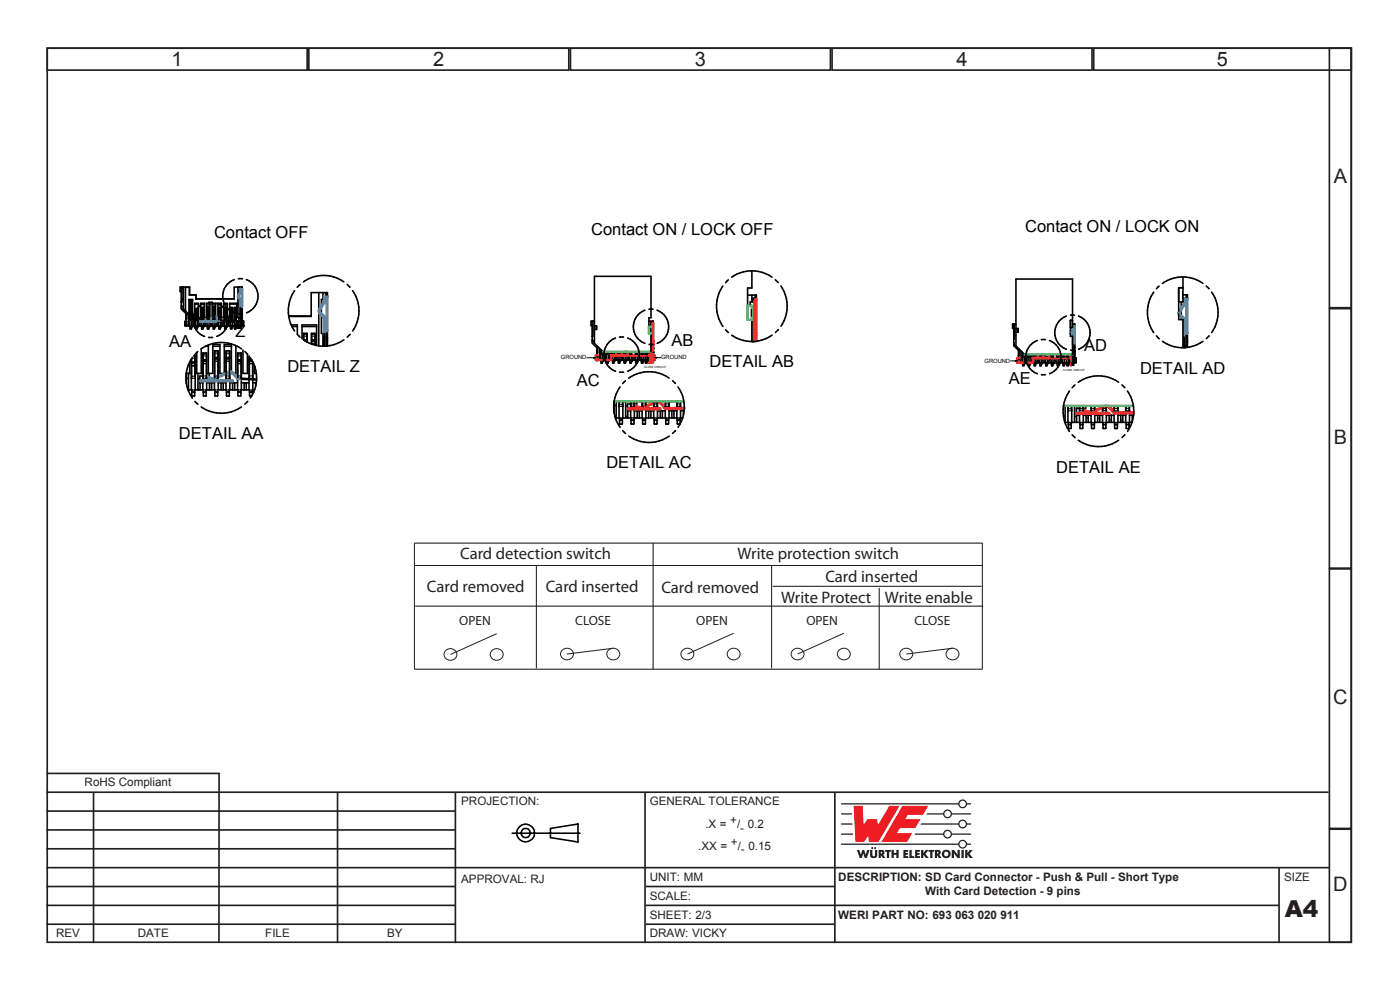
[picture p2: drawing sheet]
<svg xmlns="http://www.w3.org/2000/svg" width="297mm" height="210mm" viewBox="0 0 297 210" stroke-linecap="round" stroke-linejoin="round" font-family="sans-serif">
<defs><g id="words">
<text font-size="4.9" fill="#231f20" x="272.6" y="194.5">A4</text>
<g font-size="4.2" fill="#231f20">
<text x="36.4" y="14">1</text>
<text x="91.9" y="14">2</text>
<text x="147.4" y="14">3</text>
<text x="202.9" y="14">4</text>
<text x="258.2" y="14">5</text>
<text x="282.9" y="38.8">A</text>
<text x="282.9" y="94.1">B</text>
<text x="282.8" y="149.3">C</text>
<text x="282.8" y="189">D</text>
</g>
<g font-size="3.5" fill="#000001">
<text x="45.4" y="50.6">Contact OFF</text>
<text x="125.4" y="49.9">Contact ON / LOCK OFF</text>
<text x="217.5" y="49.2">Contact ON / LOCK ON</text>
<text x="49.9" y="71.6">Z</text>
<text x="35.9" y="73.7">AA</text>
<text x="142.4" y="73.4">AB</text>
<text x="150.5" y="77.9">DETAIL AB</text>
<text x="230" y="74.4">AD</text>
<text x="61" y="78.9">DETAIL Z</text>
<text x="122.4" y="81.8">AC</text>
<text x="214" y="81.5">AE</text>
<text x="241.9" y="79.3">DETAIL AD</text>
<text x="38" y="93.2">DETAIL AA</text>
<text x="128.6" y="99.4">DETAIL AC</text>
<text x="224.1" y="100.2">DETAIL AE</text>
</g>
<g font-size="3.5" fill="#231f20">
<text x="97.6" y="118.7">Card detection switch</text>
<text x="156.4" y="118.7">Write protection switch</text>
<text x="90.6" y="125.5">Card removed</text>
<text x="115.8" y="125.5">Card inserted</text>
<text x="140.3" y="125.8">Card removed</text>
<text x="175.1" y="123.4">Card inserted</text>
<text x="165.7" y="127.8">Write Protect</text>
<text x="187.7" y="127.8">Write enable</text>
</g>
<g font-size="2.8" fill="#231f20">
<text x="97.4" y="132.7">OPEN</text>
<text x="122" y="132.6">CLOSE</text>
<text x="147.7" y="132.6">OPEN</text>
<text x="171.1" y="132.6">OPEN</text>
<text x="194" y="132.6">CLOSE</text>
</g>
<g font-size="2.5" fill="#231f20">
<text x="17.9" y="166.8">RoHS Compliant</text>
<text x="97.8" y="170.8">PROJECTION:</text>
<text x="137.8" y="170.8">GENERAL TOLERANCE</text>
<text x="149.6" y="175.6">.X =</text>
<text x="154.9" y="174.8">+</text>
<text x="155.1" y="179.4">+</text>
<text x="156.4" y="175.6">/ 0.2</text>
<text x="157" y="176.4">-</text>
<text x="148.1" y="180.2">.XX =</text>
<text x="156.5" y="180.2">/ 0.15</text>
<text x="157.2" y="181">-</text>
<text x="97.8" y="187.3">APPROVAL: RJ</text>
<text x="137.8" y="186.8">UNIT: MM</text>
<text x="137.8" y="190.9">SCALE:</text>
<text x="177.8" y="186.8">DESCRIPTION: SD Card Connector - Push &amp; Pull - Short Type</text>
<text x="196.3" y="189.8">With Card Detection - 9 pins</text>
<text x="272.4" y="186.8">SIZE</text>
<text x="137.8" y="194.8">SHEET: 2/3</text>
<text x="177.8" y="194.8">WERI PART NO: 693 063 020 911</text>
<text x="11.9" y="198.8">REV</text>
<text x="29.2" y="198.8">DATE</text>
<text x="56.3" y="198.8">FILE</text>
<text x="82.1" y="198.8">BY</text>
<text x="137.8" y="198.8">DRAW: VICKY</text>
</g>
<g font-size="1.2" fill="#000001">
<text x="119" y="76.2">GROUND</text>
<text x="140.2" y="76.2">GROUND</text>
<text x="208.9" y="77.1">GROUND</text>
</g>
<g font-size=".6" fill="#000001">
<text x="136.6" y="78.1">CLOSE CIRCUIT</text>
<text x="225.5" y="78.8">CLOSE CIRCUIT</text>
</g>
</g></defs>
<!-- layer: Calque 1 -->
<g fill="none" stroke="#231f20" stroke-width=".35">
<path d="M10 10.2h276.7v189.7h-276.7zM10 10.2h55.2v4.7h-55.2zM65.5 10.2h55.2v4.7h-55.2zM121 10.2h55.2v4.7h-55.2zM176.5 10.2h55.2v4.7h-55.2zM232 10.2h54.7v4.7h-54.7zM282 10.2h4.7v55.1h-4.7zM282 65.5h4.7v55h-4.7zM282 120.7h4.7v55h-4.7zM9.8 168h272M9.8 172h86.7M9.8 176h86.7"/>
<path d="M9.9 164.1h36.7M19.8 168v32M46.5 164l-.1 36M71.6 168v32M96.6 168v32M136.8 168v32M177.1 168v32M282 175.9h4.7v24h-4.7zM9.8 192h86.7M9.8 196h86.7M9.8 180h86.7M9.8 184h272.2"/>
<path d="M9.8 188h86.7M137 192h134.3M137 196h40.1M137 188h40.1M271.3 184v16"/>
</g>
<g fill="none" stroke="#000" stroke-width=".34">
<path d="M108.6 176.7h14.4M116.8 175.7l5.8-.9v3.8l-5.8-.9z"/>
<circle cx="111.5" cy="176.7" r="1.88"/>
<circle cx="111.5" cy="176.7" r="1.02"/>
</g>
<g fill="#ee1d23">
<path d="M181.1 170.9h1.9l.2 4 .9-1.2h2l.2 1.3 2.4-4.1h2.1l-4.5 7.7h-1.9l-.2-1.3-.9 1.3h-1.8z"/>
<path d="M191.4 170.9h5.5l-1.1 1.9h-3.2l-.6 .9h3.3l-1.1 1.9h-3.3l-.6 1.1h3.2l-1.1 1.9h-5.4z"/>
</g>
<g fill="#231f20">
<path d="M181.8 180.3h.5l.3 1 .3-1h.4l.3 1 .4-1h.5l-.6 1.7h-.5l-.3-1-.3 1h-.4z"/>
<path d="M184.6 180.3h.5v1.2l.2 .1 .3-.1v-1.2h.5v1.1a.76 .76 0 0 1-.8 .6 .76 .76 0 0 1-.7-.6z"/>
<path d="M187.8 180.3h1.2v.4h-.4v1.3h-.5l.1-1.3h-.4z"/>
<path d="M189.1 180.3h.5v.6h.6v-.6h.5l-.1 1.7h-.4v-.7h-.6v.7h-.5z"/>
<path d="M191.6 180.3h1.1v.4h-.6v.2h.5v.4h-.5v.3h.6v.4h-1.1z"/>
<path d="M192.9 180.3h.5v1.3h.5v.4h-1z"/>
<path d="M194.1 180.3h1v.4h-.5v.2h.5v.4h-.5v.3h.6v.4h-1.1z"/>
<path d="M195.4 180.3h.5v.7l.5-.7h.6l-.7 .8 .7 .9h-.6l-.5-.7v.7h-.5z"/>
<path d="M197 180.3h1.2v.4h-.4v1.3h-.5v-1.3h-.3z"/>
<path d="M201.9 180.3h.5l.8 1-.1-1h.5v1.7h-.5l-.7-1.1v1.1h-.5z"/>
<path d="M204 180.3h.5v1.7h-.5z"/>
<path d="M204.7 180.3h.5v.7l.5-.7h.6l-.6 .8 .7 .9h-.6l-.6-.7v.7h-.5z"/>
<circle cx="185" cy="179.9" r=".22"/>
<circle cx="185.7" cy="179.9" r=".22"/>
</g>
<g fill="#231f20">
<path d="M186.9 180.7v.3h.2v-.2zM186.4 180.3h.5a.55 .55 0 0 1 .7 .3 .55 .55 0 0 1-.3 .7l.5 .7h-.5l-.4-.6v.6h-.5z" fill-rule="evenodd"/>
<path d="M198.8 180.7v.3h.2l.1-.2zM198.3 180.3h.6a.55 .55 0 0 1 .6 .3 .55 .55 0 0 1-.2 .7l.4 .7h-.5l-.4-.6v.6h-.5z" fill-rule="evenodd"/>
<path d="M200.3 181.2a.5 .5 0 0 0 1 0 .5 .5 0 0 0-1 0zM199.8 181.1a.95 .95 0 0 1 1.9 0 .95 .95 0 0 1-1.9 0z" fill-rule="evenodd"/>
</g>
<path d="M178.4 176.9h2.6M178.4 174.8h2.4M178.4 172.6h2.3" fill="none" stroke="#231f20" stroke-width=".27"/>
<g fill="#231f20">
<path d="M178.4 170.4h24.9a.94 .94 0 0 1 .9-.8 .94 .94 0 0 1 1 .8h.8v.2h-.8a.94 .94 0 0 1-1 .9 .94 .94 0 0 1-.9-.9h-24.9zM203.5 170.5a.7 .7 0 0 1 1.4 0 .7 .7 0 0 1-1.4 0z" fill-rule="evenodd"/>
<path d="M196.7 172.5h3.4a.94 .94 0 0 1 .9-.8 .94 .94 0 0 1 1 .8h4v.3h-4a.94 .94 0 0 1-1 .8 .94 .94 0 0 1-.9-.8h-3.6zM200.3 172.6a.7 .7 0 0 1 1.4 0 .7 .7 0 0 1-1.4 0z" fill-rule="evenodd"/>
<path d="M195.4 174.7h7.9a.94 .94 0 0 1 .9-.9 .94 .94 0 0 1 1 .9h.8v.2h-.8a.94 .94 0 0 1-1 .8 .94 .94 0 0 1-.9-.8h-8zM203.5 174.8a.7 .7 0 0 1 1.4 0 .7 .7 0 0 1-1.4 0z" fill-rule="evenodd"/>
<path d="M194.2 176.8h5.9a.94 .94 0 0 1 .9-.8 .94 .94 0 0 1 1 .8h4v.3h-4a.94 .94 0 0 1-1 .8 .94 .94 0 0 1-.9-.8h-6.1zM200.3 176.9a.7 .7 0 0 1 1.4 0 .7 .7 0 0 1-1.4 0z" fill-rule="evenodd"/>
<path d="M178.4 178.9h24.9a.94 .94 0 0 1 .9-.8 .94 .94 0 0 1 1 .8h.8v.3h-.8a.94 .94 0 0 1-1 .8 .94 .94 0 0 1-.9-.8h-24.9zM203.5 179.1a.7 .7 0 0 1 1.4 0 .7 .7 0 0 1-1.4 0z" fill-rule="evenodd"/>
</g>
<g fill="none" stroke="#000001" stroke-width=".21">
<path d="M38.5 60.9l.4 .5M38.5 63.2l.4 .5M38.5 65.4l1.5 1.6M39.5 68.7l.4 .4M41 68l.2 .2M42.7 67.4h.1M43.4 68.1l.1 .1M45.5 65.7l.1 .1M45.6 68.1l.1 .1M45.9 68.4l.2 .2M46.7 66h-.1M47 67.9l-.1 .1"/>
<path d="M48.3 68.6l.3 .2M48.9 66h.1M50.2 68.1l.4 .5M50.7 68.7l-.1 .1M51.1 63.8l-.1 .1M51.1 66l-.1 .1M51.1 68.3l-.1 .1M51.1 69.1h.1M51.1 66.9l.3 .2M51.2 61.5l-.1 .1M51.3 62.6l.1 .1M51.3 64.8l.1 .1"/>
</g>
<g fill="none" stroke="#000001" stroke-width=".34">
<path d="M39.3 60.9h.9v1.7h1.3v.8h8.2v-2.5h.8v1.9M40 66.6l.3 .3M40 69.1h.3v-5h.4v5h.3M40.1 66.7v-3.2h.8v3.9M40.1 63.7h.8M40.7 67.3l.3 .1M41.2 67.4h.3v-1.9h.4v1.9h.3M41.3 64.5h.8M42.1 67.4v-3.1h-.8v3.1M42.5 64.5h.8M42.7 67.4v-2.2h.4v2.2M43.1 68.4v.7"/>
<path d="M43.3 67.4v-3.1h-.8v3.1M43.8 64.5h.7M43.9 68.2v.2h-.3M43.9 68v.1M44.3 68.2v.2h.3M44.3 67.7v-2.7h-.4v2.9M44.3 67.8v.3M45 64.5h.7M45.2 68.2v.2h-.3M45.2 67.4v.7M45.6 68.2v.2h.3M45.6 67.2v-2.2h-.4v2.3"/>
<path d="M45.6 67.3v.8M45.7 67.2v-2.9h-.7v3.1h-.5v-3.1h-.7v3.1h-.4M45.7 67.3l.2 .1M46.2 64.5h.8M46.4 68v.4h-.3M46.4 67.8v-2.6h.4v2.7M46.8 68v.4h.3M47.5 64.5h.7M47.6 68v.4h-.3M47.6 67.9v-2.7h.4v2.8M48 68.1v.3h.3M48.7 64.5h1.5"/>
<path d="M48.9 68.1v.3h-.3M48.9 68v-2.8h.4v2.8M49.3 68.1v.3h.4v-.3M49.7 63.4h-8.1v-.9h-1.4v-1.6h-.9v5.1M50.1 67.4v-2.2h-.4v2.9M50.2 67.4v-3.1h-1.5v3.1h-.5v-3.1h-.7v3.1h-.5v-3.1h-.8v3.1h-.2M50.5 62.9v4.5M50.8 61.6v.7M50.8 62.5v.6M50.8 63.3v1.9M50.9 60.9h.4"/>
</g>
<circle cx="40.3" cy="66.4" r=".17" fill="#000001"/>
<path d="M40.6 66.4h.1M41.5 67.4v1.7h-.3M41.9 67.4v1.7h.3" fill="none" stroke="#000001" stroke-width=".34"/>
<circle cx="41.5" cy="67.1" r=".17" fill="#000001"/>
<path d="M41.9 67.1h.1M43.9 67.1h.1M43.9 68.4v.7h-.3M44.3 68.4v.7h.3" fill="none" stroke="#000001" stroke-width=".34"/>
<circle cx="44.3" cy="67.1" r=".17" fill="#000001"/>
<path d="M45.2 68.4v.7h-.3M45.6 68.4v.7h.3" fill="none" stroke="#000001" stroke-width=".34"/>
<g fill="#000001">
<circle cx="45.2" cy="67.1" r=".17"/>
<circle cx="45.6" cy="67.1" r=".17"/>
</g>
<path d="M46.4 68.4v.7h-.3M46.8 68.4v.7h.3" fill="none" stroke="#000001" stroke-width=".34"/>
<g fill="#000001">
<circle cx="46.4" cy="67.1" r=".17"/>
<circle cx="46.8" cy="67.1" r=".17"/>
</g>
<path d="M47.6 68.4v.7h-.3M48 68.4v.7h.3" fill="none" stroke="#000001" stroke-width=".34"/>
<g fill="#000001">
<circle cx="47.6" cy="67.1" r=".17"/>
<circle cx="48" cy="67.1" r=".17"/>
</g>
<path d="M48.9 68.4v.7h-.3M49.3 68.4v.7h.4" fill="none" stroke="#000001" stroke-width=".34"/>
<g fill="#000001">
<circle cx="48.9" cy="67.1" r=".17"/>
<circle cx="49.2" cy="67.1" r=".17"/>
</g>
<path d="M42.7 67.7v.4M42.7 68.2v.2M43.1 67.8v.3M43.1 68.2v.2" fill="none" stroke="#000001" stroke-width=".34"/>
<g fill="#000001">
<circle cx="42.7" cy="67.1" r=".17"/>
<circle cx="43.1" cy="67.1" r=".17"/>
</g>
<path d="M40.2 60.9h.1M40.2 62.5v.1M41.6 62.5l-.1 .1M41.6 63.4h-.1M42.4 68.4h.3v.7h-.3M43.1 68.4h.3M43.1 69.1h.3M49.7 68.4v.7" fill="none" stroke="#000001" stroke-width=".34"/>
<g fill="#000001">
<circle cx="50.1" cy="67.1" r=".17"/>
<circle cx="49.7" cy="67.1" r=".17"/>
</g>
<g fill="none" stroke="#000001" stroke-width=".34">
<path d="M38.9 60.9h.4M41 67.4h.2v1.7h-.2zM42.4 68.4v-.7h.3v-.3h-.5v1.7h.2M43.1 67.4h.3v.3h-.3zM43.4 68.4h.2v.7h-.2zM44.6 68.4h.3v.7h-.3zM45.9 68.4h.2v.7h-.2zM47.1 68.4h.2v.7h-.2zM48.3 68.4h.3v.7h-.3zM50.1 68.1h.5v1h-.5zM50.5 60.9h.4M50.7 69.1h.3"/>
<path d="M50.8 65.2h.2M50.8 61.6h.1M50.9 65.2v2.2h-.2"/>
</g>
<circle cx="42.4" cy="68.4" r=".17" fill="#000001"/>
<path d="M38.5 60.9h.4v4.7l1.1 1v2.5h-.4v-2.5l-1.1-1zM42.4 68.4v.7M50.1 67.4h.6v.7h-.6zM50.2 68.6l.1 .3zM50.5 69.5l.1 .1M50.5 69.1v.2M50.9 60.9v.7h.2v-.4h.2v-.3M51.1 65.2h.2l.1 1.4-.1 2.5h-.2z" fill="none" stroke="#000001" stroke-width=".34"/>
<path d="M50.6 69.3v.2" fill="none" stroke="#000001" stroke-width=".21"/>
<circle cx="50.6" cy="69.6" r=".17" fill="#000001"/>
<path d="M46.8 67.9l3.9 .2v1.5M50.5 69.3v.2" fill="none" stroke="#000001" stroke-width=".34"/>
<path d="M46.5 67.9h.3" fill="none" stroke="#428cca" stroke-width=".51"/>
<circle cx="46.4" cy="67.8" r=".17" fill="#000001"/>
<path d="M43.1 67.7l.9 .1 1.6-.6 .9 .7" fill="none" stroke="#428cca" stroke-width=".51"/>
<path d="M50.6 68.2l.1 1.4" fill="none" stroke="#000001" stroke-width=".34"/>
<circle cx="50.6" cy="68.1" r=".17" fill="#000001"/>
<path d="M45.2 69.3v.1M45.5 69.4v.3M45.6 65.7v.1M46.8 68l3.8 .1M50.2 68.9v-.3l.1 .3" fill="none" stroke="#000001" stroke-width=".34"/>
<path d="M43.1 67.7l.7 .3 1.9-.7 .6 .6 .5 .1" fill="none" stroke="#428cca" stroke-width=".51"/>
<path d="M45.3 69.4h.1" fill="none" stroke="#000001" stroke-width=".21"/>
<circle cx="45.5" cy="69.4" r=".17" fill="#000001"/>
<path d="M45.2 69.4v.3h.3M45.5 69.3v.1" fill="none" stroke="#000001" stroke-width=".34"/>
<path d="M45.3 69.4h.1" fill="none" stroke="#000001" stroke-width=".21"/>
<circle cx="45.2" cy="69.4" r=".17" fill="#000001"/>
<path d="M45.3 69.3h.1" fill="none" stroke="#000001" stroke-width=".21"/>
<g fill="#000001">
<circle cx="45.2" cy="69.2" r=".17"/>
<circle cx="45.2" cy="69.1" r=".17"/>
</g>
<path d="M45.3 69.1h.1" fill="none" stroke="#000001" stroke-width=".21"/>
<g fill="#000001">
<circle cx="45.6" cy="69.1" r=".17"/>
<circle cx="45.5" cy="69.2" r=".17"/>
</g>
<path d="M44 69.3v.1M44.3 69.4v.3M44.3 65.7v.1M45.2 67.4v.5M45.2 65.8h.4v1.4M45.2 69.2v.1M45.3 65l-.1 2.3M45.5 65l.1 .7h-.4M45.5 69.2v.1M45.6 67.3v.6" fill="none" stroke="#000001" stroke-width=".34"/>
<path d="M44.1 69.4h.1M45.3 67.9h.2M45.3 66.1h.1M45.3 65.9h.1M45.3 65.7h.1M45.3 65.3h.1M45.3 65.1h.1M45.3 67.7h.1" fill="none" stroke="#000001" stroke-width=".21"/>
<circle cx="44.3" cy="69.4" r=".17" fill="#000001"/>
<path d="M44 69.4v.3h.3M44.3 69.3v.1" fill="none" stroke="#000001" stroke-width=".34"/>
<path d="M44.1 69.4h.1" fill="none" stroke="#000001" stroke-width=".21"/>
<circle cx="44" cy="69.4" r=".17" fill="#000001"/>
<path d="M44.1 69.3h.1" fill="none" stroke="#000001" stroke-width=".21"/>
<g fill="#000001">
<circle cx="44" cy="69.2" r=".17"/>
<circle cx="44" cy="69.1" r=".17"/>
</g>
<path d="M44 69.1h.2" fill="none" stroke="#000001" stroke-width=".21"/>
<g fill="#000001">
<circle cx="44.3" cy="69.1" r=".17"/>
<circle cx="44.3" cy="69.2" r=".17"/>
</g>
<path d="M44 65.8h.3v1.9M44 69.2v.1M44 65v2.8M44.3 65v.7h-.3M44.3 69.2v.1M44.3 67.8v.1M49.7 69.3v.1M50.1 69.4v.3M50.1 66h.1" fill="none" stroke="#000001" stroke-width=".34"/>
<path d="M44.1 66.1h.1M44.1 65.9h.1M44.1 65.7h.1M44.1 65.3h.1M44.1 65.1h.1M44.1 67.7h.1M44.2 67.9h.1M49.8 69.4h.2" fill="none" stroke="#000001" stroke-width=".21"/>
<circle cx="50.1" cy="69.4" r=".17" fill="#000001"/>
<path d="M49.7 69.4v.3h.4M50.1 69.3v.1" fill="none" stroke="#000001" stroke-width=".34"/>
<path d="M49.8 69.4h.2" fill="none" stroke="#000001" stroke-width=".21"/>
<circle cx="49.7" cy="69.4" r=".17" fill="#000001"/>
<path d="M49.8 69.3h.2" fill="none" stroke="#000001" stroke-width=".21"/>
<g fill="#000001">
<circle cx="49.7" cy="69.2" r=".17"/>
<circle cx="49.7" cy="69.1" r=".17"/>
</g>
<path d="M49.8 69.1h.2" fill="none" stroke="#000001" stroke-width=".21"/>
<g fill="#000001">
<circle cx="50.1" cy="69.1" r=".17"/>
<circle cx="50.1" cy="69.2" r=".17"/>
</g>
<path d="M48.9 69.3v.1M49.2 69.4v.3M49.2 66h.1M49.7 66h.4v1.9M49.7 69.2v.1M49.8 65.2l-.1 2.7M50 65.2l.1 .8h-.4M50.1 69.2v.1" fill="none" stroke="#000001" stroke-width=".34"/>
<path d="M49 69.4h.1M49.8 66.4h.2M49.8 66.3h.2M49.8 66.1h.2M49.8 65.9h.2M49.8 65.5h.2M49.8 65.3h.2M49.8 67.7h.2M49.8 67.9h.2" fill="none" stroke="#000001" stroke-width=".21"/>
<circle cx="49.2" cy="69.4" r=".17" fill="#000001"/>
<path d="M48.9 69.4v.3h.3M49.2 69.3v.1" fill="none" stroke="#000001" stroke-width=".34"/>
<path d="M49 69.4h.1" fill="none" stroke="#000001" stroke-width=".21"/>
<circle cx="48.9" cy="69.4" r=".17" fill="#000001"/>
<path d="M49 69.3h.1" fill="none" stroke="#000001" stroke-width=".21"/>
<g fill="#000001">
<circle cx="48.9" cy="69.2" r=".17"/>
<circle cx="48.9" cy="69.1" r=".17"/>
</g>
<path d="M49 69.1h.1" fill="none" stroke="#000001" stroke-width=".21"/>
<g fill="#000001">
<circle cx="49.3" cy="69.1" r=".17"/>
<circle cx="49.2" cy="69.1" r=".17"/>
<circle cx="49.2" cy="69.2" r=".17"/>
</g>
<path d="M47.7 69.3v.1M48 69.4v.3M48 66h.1M48.9 66h.3l.1 1.9M48.9 69.2v.1M48.9 65.2v2.7M49.2 65.2v.8h-.3M49.2 69.2v.1" fill="none" stroke="#000001" stroke-width=".34"/>
<path d="M47.8 69.4h.1M49 66.4h.1M49 66.3h.1M49 66.1h.1M49 65.9h.1M49 65.5h.1M49 65.3h.1M49 67.7h.1M49 67.9h.1" fill="none" stroke="#000001" stroke-width=".21"/>
<circle cx="48" cy="69.4" r=".17" fill="#000001"/>
<path d="M47.7 69.4v.3h.3M48 69.3v.1" fill="none" stroke="#000001" stroke-width=".34"/>
<path d="M47.8 69.4h.1" fill="none" stroke="#000001" stroke-width=".21"/>
<circle cx="47.7" cy="69.4" r=".17" fill="#000001"/>
<path d="M47.8 69.3h.1" fill="none" stroke="#000001" stroke-width=".21"/>
<g fill="#000001">
<circle cx="47.7" cy="69.2" r=".17"/>
<circle cx="47.6" cy="69.1" r=".17"/>
</g>
<path d="M47.7 69.1h.2" fill="none" stroke="#000001" stroke-width=".21"/>
<g fill="#000001">
<circle cx="48" cy="69.1" r=".17"/>
<circle cx="48" cy="69.2" r=".17"/>
</g>
<path d="M46.4 69.3v.1M46.8 69.4v.3M46.8 66h.1M47.6 66h.4v1.9M47.7 69.2v.1M47.7 65.2l-.1 2.7M47.9 65.2l.1 .8h-.4M48 69.2v.1" fill="none" stroke="#000001" stroke-width=".34"/>
<path d="M46.5 69.4h.2M47.7 66.4h.2M47.7 66.3h.2M47.7 66.1h.2M47.7 65.9h.2M47.7 65.5h.2M47.7 65.3h.2M47.7 67.7h.2M47.8 67.9h.1" fill="none" stroke="#000001" stroke-width=".21"/>
<circle cx="46.8" cy="69.4" r=".17" fill="#000001"/>
<path d="M46.4 69.4v.3h.4M46.8 69.3v.1" fill="none" stroke="#000001" stroke-width=".34"/>
<path d="M46.5 69.4h.2" fill="none" stroke="#000001" stroke-width=".21"/>
<circle cx="46.4" cy="69.4" r=".17" fill="#000001"/>
<path d="M46.5 69.3h.2" fill="none" stroke="#000001" stroke-width=".21"/>
<g fill="#000001">
<circle cx="46.4" cy="69.2" r=".17"/>
<circle cx="46.4" cy="69.1" r=".17"/>
</g>
<path d="M46.5 69.1h.2" fill="none" stroke="#000001" stroke-width=".21"/>
<g fill="#000001">
<circle cx="46.8" cy="69.1" r=".17"/>
<circle cx="46.8" cy="69.2" r=".17"/>
</g>
<path d="M42.8 69.3v.1M43.1 69.4v.3M43.1 66h.1M46.4 66h.4v1.9M46.4 69.2v.1M46.5 65.2l-.1 2.6M46.7 65.2l.1 .8h-.4M46.8 69.2v.1" fill="none" stroke="#000001" stroke-width=".34"/>
<path d="M42.9 69.4h.1M46.5 66.4h.2M46.5 66.3h.2M46.5 66.1h.2M46.5 65.9h.2M46.5 65.5h.2M46.5 65.3h.2M46.5 67.7h.2" fill="none" stroke="#000001" stroke-width=".21"/>
<circle cx="43.1" cy="69.4" r=".17" fill="#000001"/>
<path d="M42.8 69.4v.3h.3M43.1 69.3v.1" fill="none" stroke="#000001" stroke-width=".34"/>
<path d="M42.9 69.4h.1" fill="none" stroke="#000001" stroke-width=".21"/>
<circle cx="42.8" cy="69.4" r=".17" fill="#000001"/>
<path d="M42.9 69.3h.1" fill="none" stroke="#000001" stroke-width=".21"/>
<g fill="#000001">
<circle cx="42.8" cy="69.2" r=".17"/>
<circle cx="42.7" cy="69.1" r=".17"/>
</g>
<path d="M42.8 69.1h.2" fill="none" stroke="#000001" stroke-width=".21"/>
<g fill="#000001">
<circle cx="43.1" cy="69.1" r=".17"/>
<circle cx="43.1" cy="69.2" r=".17"/>
</g>
<path d="M42.8 66l-.1 1.9M42.8 69.2v.1M42.8 65.2v.8M43.1 65.2v.8M43.1 69.2v.1M43.1 66v1.7M43.1 67.7v.2" fill="none" stroke="#000001" stroke-width=".34"/>
<path d="M42.8 66.4h.2M42.8 66.3h.2M42.8 66.1h.2M42.8 65.9h.2M42.8 65.5h.2M42.8 65.3h.2M42.8 67.7h.2M42.8 67.9h.2" fill="none" stroke="#000001" stroke-width=".21"/>
<circle cx="43.1" cy="67.7" r=".17" fill="#000001"/>
<path d="M41.6 69.3v.1M41.8 69.4v.3M41.9 66.2v.1M43.1 66h-.3h.3" fill="none" stroke="#000001" stroke-width=".34"/>
<path d="M41.7 69.4h.1" fill="none" stroke="#000001" stroke-width=".21"/>
<circle cx="41.8" cy="69.4" r=".17" fill="#000001"/>
<path d="M41.6 69.4v.3h.2M41.8 69.3v.1" fill="none" stroke="#000001" stroke-width=".34"/>
<path d="M41.7 69.4h.1" fill="none" stroke="#000001" stroke-width=".21"/>
<circle cx="41.6" cy="69.4" r=".17" fill="#000001"/>
<path d="M41.7 69.3h.1" fill="none" stroke="#000001" stroke-width=".21"/>
<g fill="#000001">
<circle cx="41.6" cy="69.2" r=".17"/>
<circle cx="41.5" cy="69.2" r=".17"/>
<circle cx="41.5" cy="69.1" r=".17"/>
</g>
<path d="M41.6 69.1h.2" fill="none" stroke="#000001" stroke-width=".21"/>
<g fill="#000001">
<circle cx="41.9" cy="69.1" r=".17"/>
<circle cx="41.9" cy="69.2" r=".17"/>
<circle cx="41.8" cy="69.2" r=".17"/>
</g>
<path d="M40.3 69.3v.1M40.6 69.4v.3M40.6 64.8v.1M41.5 66.3h.4v1.6M41.6 69.2v.1M41.6 65.5l-.1 2.4M41.8 65.5l.1 .7h-.4M41.8 69.2v.1" fill="none" stroke="#000001" stroke-width=".34"/>
<path d="M40.4 69.4h.2M41.6 66.6h.2M41.6 66.4h.2M41.6 66.2h.2M41.6 65.8h.2M41.6 65.6h.2M41.6 67.7h.2M41.6 67.9h.2" fill="none" stroke="#000001" stroke-width=".21"/>
<circle cx="40.6" cy="69.4" r=".17" fill="#000001"/>
<path d="M40.3 69.4v.3h.3M40.6 69.3v.1" fill="none" stroke="#000001" stroke-width=".34"/>
<path d="M40.4 69.4h.2" fill="none" stroke="#000001" stroke-width=".21"/>
<circle cx="40.3" cy="69.4" r=".17" fill="#000001"/>
<path d="M40.4 69.3h.2" fill="none" stroke="#000001" stroke-width=".21"/>
<g fill="#000001">
<circle cx="40.3" cy="69.2" r=".17"/>
<circle cx="40.3" cy="69.1" r=".17"/>
</g>
<path d="M40.4 69.1h.2" fill="none" stroke="#000001" stroke-width=".21"/>
<g fill="#000001">
<circle cx="40.7" cy="69.1" r=".17"/>
<circle cx="40.6" cy="69.2" r=".17"/>
</g>
<path d="M40.3 64.9h.3l.1 3M40.3 69.2v.1M40.3 64.1v3.8M40.6 64.1v.7h-.3M40.6 69.2v.1M50.9 69.5l.1 .1M50.9 69.1v.2" fill="none" stroke="#000001" stroke-width=".34"/>
<path d="M40.4 65.2h.1M40.4 65.1h.1M40.4 64.9h.1M40.4 64.7h.1M40.4 64.4h.1M40.4 64.2h.1M40.4 67.4h.1M40.4 67.9h.2M51 69.3v.2" fill="none" stroke="#000001" stroke-width=".21"/>
<path d="M51.2 61.3v.4" fill="none" stroke="#428cca" stroke-width=".51"/>
<circle cx="51" cy="69.6" r=".17" fill="#000001"/>
<path d="M38.5 64.9h.1M50.9 69.3h.1M51 69.4l-.1 .1M51 65.2l.1 4.4v-4.4M51.3 61.2v.1M51.3 65.7v.2M51.4 61.2v.1M51.4 65.7v.2M51.4 66.6v.9M51.4 68.1h.3v1h-.3" fill="none" stroke="#000001" stroke-width=".34"/>
<path d="M51.2 61.3h-.1a2.25 2.25 0 0 1-.6 1.5l.5 .7v1.7M51.2 61.7l-.6 1.1 .5 .6v1.8" fill="none" stroke="#428cca" stroke-width=".51"/>
<path d="M51.4 68.4v.5" fill="none" stroke="#000001" stroke-width=".21"/>
<g fill="#000001">
<circle cx="51.4" cy="69.1" r=".17"/>
<circle cx="51.4" cy="68.1" r=".17"/>
</g>
<path d="M39.5 68.2h-.3v.9h.3" fill="none" stroke="#000001" stroke-width=".34"/>
<path d="M39.5 68.4v.5" fill="none" stroke="#000001" stroke-width=".21"/>
<g fill="#000001">
<circle cx="39.5" cy="69.1" r=".17"/>
<circle cx="39.5" cy="68.2" r=".17"/>
</g>
<path d="M38.4 60.9h-.2v1h.2M38.5 64.1h.1" fill="none" stroke="#000001" stroke-width=".34"/>
<path d="M38.4 61.2v.4" fill="none" stroke="#000001" stroke-width=".21"/>
<g fill="#000001">
<circle cx="38.5" cy="60.9" r=".17"/>
<circle cx="38.4" cy="61.9" r=".17"/>
</g>
<g fill="none" stroke="#000001" stroke-width=".34">
<path d="M38.5 64.9v.6v-.6M38.5 60.9v3.2zM39.5 68.5l.1 .6zM39.5 66.3l.1 1.3zM51.3 65.2l.1 .5zM51.3 60.9l.1 .3zM51.3 65.9l.1 .7zM51.3 67.5l.1 1.6zM130.3 75.6v.8M130.8 75.6h.3M131.1 74.6v.6M131.5 75.6h.3"/>
<path d="M132.1 75.6h.2M132.8 75.6h.2M133.3 75.6h.3M134 75.6h.3M134.5 75.6h.3M135.2 75.6h.3M135.7 75.6h.3M136.4 75.6h.5M137.9 68.9v.4M138.1 68.1h.4"/>
</g>
<path d="M42.5 68.1l3.4 .1zM51.3 61.3l.1 3.7z" fill="none" stroke="#428cca" stroke-width=".51"/>
<g fill="none" stroke="#000001" stroke-width=".21">
<path d="M125.6 69.9l.5 .4M125.6 72.1l.5 .5M125.7 72.2h.1M126.6 75.3l.6 .6M128.2 74.6l.2 .3M129.4 75.8l.2 .3M130.4 74.6l.2 .2M131.1 75.4l.1 .1M131.5 75.1l-.1 .2M131.8 76.1l.3 .2M134.3 76.3l.1 .1M135.8 75.3l-.1 .1"/>
<path d="M137.3 74.8l.5 .5M138.1 68.9h.1M138.2 70.6l-.1 .1M138.3 75.1l-.1 .1M138.3 73.5l.3 .3M138.3 75.8l.3 .3M138.3 72.8l-.1 .1M138.5 69.2l.1 .1M138.5 71.5l.1 .1"/>
</g>
<circle cx="131.1" cy="75.3" r=".17" fill="#000001"/>
<g fill="none" stroke="#000001" stroke-width=".34">
<path d="M126.5 69.1v.8M127.5 74.2v2.2h-.3M127.9 74.6v1.8h.3M128.7 74.6v1.8h-.3M129.1 74.6v1.8h.3M129.6 75.6h.3M129.9 75.5v.9h-.3M129.9 74.9v.5M130.3 76.4h.3M130.3 74.9v.1M130.3 75.1v.3M130.3 75.5v.1h.3"/>
<path d="M131.1 75.5v.9h-.3M131.5 74.6v.5M131.5 75.2v.2M131.5 75.5v.9h.3M132.3 74.6v.1M132.3 74.9v.5M132.3 75.5v.9h-.2M132.8 74.7v.7M132.8 75.5v.9h.2M133.6 74.6v.7M133.6 75.4v1h-.3M134 74.6v.7"/>
<path d="M134 75.4v1h.3M134.8 74.6v.7M134.8 75.4v1h-.3M135.2 74.6v.7M135.2 75.4v1h.3M136 74.6v.7M136 75.4v1h-.3M136.4 74.6v.7M136.9 75.4v1h-.5v-1M136.9 74.6v.7M137.9 76.4h.3M137.9 68.9h.2"/>
<path d="M138.1 72.5h.1"/>
</g>
<circle cx="138.3" cy="72.5" r=".17" fill="#000001"/>
<path d="M128.2 74.6v1.8h.2v-1.8M129.4 74.6v1.8h.2M129.9 74.6v.3h-.3v.7M130.3 74.6v.3h.3v-.3M130.6 75.6h.2v.8h-.2zM131.8 75.6h.3v.8h-.3zM133 75.6h.3v.8h-.3zM134.3 75.6h.2v.8h-.2zM135.5 75.6h.2v.8h-.2zM137.7 68.1h.4M137.7 76.4v-1h-.4v1h.4" fill="none" stroke="#000001" stroke-width=".34"/>
<path d="M137.7 76.4h.1" fill="none" stroke="#ee302d" stroke-width=".51"/>
<circle cx="129.6" cy="75.6" r=".17" fill="#000001"/>
<path d="M126.1 68.1h-.4l-.1 4.1 .1 .7 1 1-.1 1.5M126.1 69.1v.8M127.2 73.9v2.5h-.5l-.1-.7M129.6 75.6v.8M137.3 74.6v.7h.6v-.7M137.4 75.8v.4zM138.1 68.1v.8h.1v-.4h.3v-.4M138.3 76.4v-3.9h.2l.1 2.2-.2 1.7" fill="none" stroke="#000001" stroke-width=".34"/>
<path d="M126.6 75.4v.3M137.6 76.5h.1M137.6 76.7l.1 .2M137.7 76.4h-.1M138.3 76.4h.1" fill="none" stroke="#ee302d" stroke-width=".51"/>
<circle cx="137.6" cy="76.8" r=".25" fill="#ee302d"/>
<path d="M137.6 76.4v.1M137.7 76.4v.5" fill="none" stroke="#ee302d" stroke-width=".51"/>
<circle cx="137.7" cy="76.9" r=".25" fill="#ee302d"/>
<path d="M136.9 75.3h.9l.1 1.6M137.6 76.5v.2" fill="none" stroke="#ee302d" stroke-width=".51"/>
<circle cx="136.9" cy="75.3" r=".17" fill="#000001"/>
<path d="M133 74.6l.7 .7h3.2" fill="none" stroke="#ee302d" stroke-width=".51"/>
<circle cx="133" cy="74.6" r=".17" fill="#000001"/>
<circle cx="132.7" cy="74.6" r=".25" fill="#ee302d"/>
<path d="M132.6 74.6l-1.4 .6-.9-.1M137.7 75.4l.2 1.5" fill="none" stroke="#ee302d" stroke-width=".51"/>
<circle cx="137.7" cy="75.4" r=".25" fill="#ee302d"/>
<path d="M136.9 75.4h.8" fill="none" stroke="#ee302d" stroke-width=".51"/>
<circle cx="136.9" cy="75.4" r=".17" fill="#000001"/>
<path d="M130.3 75.1l.7 .3 1.8-.7 .9 .7h3.2" fill="none" stroke="#ee302d" stroke-width=".51"/>
<path d="M132.4 76.6h.1M132.7 76.7v.3M137.4 76.2v-.4v.4" fill="none" stroke="#000001" stroke-width=".34"/>
<path d="M132.5 76.6h.1" fill="none" stroke="#000001" stroke-width=".21"/>
<circle cx="132.7" cy="76.6" r=".17" fill="#000001"/>
<path d="M132.4 76.7l.1 .3h.2M132.7 76.6h.1" fill="none" stroke="#000001" stroke-width=".34"/>
<path d="M132.5 76.7h.1" fill="none" stroke="#000001" stroke-width=".21"/>
<circle cx="132.4" cy="76.6" r=".17" fill="#000001"/>
<path d="M132.5 76.6h.1" fill="none" stroke="#000001" stroke-width=".21"/>
<circle cx="132.4" cy="76.4" r=".17" fill="#000001"/>
<path d="M132.5 76.4h.1" fill="none" stroke="#000001" stroke-width=".21"/>
<g fill="#000001">
<circle cx="132.8" cy="76.4" r=".17"/>
<circle cx="132.7" cy="76.4" r=".17"/>
</g>
<path d="M131.2 76.6h.1M131.5 76.7v.3M132.4 74.6v.1M132.4 74.9l-.1 .2M132.4 76.4v.2M132.7 76.4v.2M132.7 74.7l.1 .4" fill="none" stroke="#000001" stroke-width=".34"/>
<path d="M131.3 76.6h.1M132.5 75.1h.2M132.5 74.9h.1" fill="none" stroke="#000001" stroke-width=".21"/>
<circle cx="131.5" cy="76.6" r=".17" fill="#000001"/>
<path d="M131.2 76.7v.3h.3M131.5 76.6h.1" fill="none" stroke="#000001" stroke-width=".34"/>
<path d="M131.3 76.7h.1" fill="none" stroke="#000001" stroke-width=".21"/>
<circle cx="131.2" cy="76.6" r=".17" fill="#000001"/>
<path d="M131.3 76.6h.1" fill="none" stroke="#000001" stroke-width=".21"/>
<g fill="#000001">
<circle cx="131.2" cy="76.4" r=".17"/>
<circle cx="131.1" cy="76.4" r=".17"/>
</g>
<path d="M131.2 76.4h.2" fill="none" stroke="#000001" stroke-width=".21"/>
<circle cx="131.5" cy="76.4" r=".17" fill="#000001"/>
<path d="M131.2 74.6l-.1 .5M131.2 76.4v.2M131.5 76.4v.2M131.5 74.6v.5M136.9 76.6h.1M137.2 76.7v.3" fill="none" stroke="#000001" stroke-width=".34"/>
<path d="M131.2 75.1h.1M131.2 74.9h.2M137 76.6h.2" fill="none" stroke="#000001" stroke-width=".21"/>
<circle cx="137.2" cy="76.6" r=".17" fill="#000001"/>
<path d="M136.9 76.7v.3h.3M137.2 76.6h.1" fill="none" stroke="#000001" stroke-width=".34"/>
<path d="M137 76.7h.2" fill="none" stroke="#000001" stroke-width=".21"/>
<circle cx="136.9" cy="76.6" r=".17" fill="#000001"/>
<path d="M137 76.6h.2" fill="none" stroke="#000001" stroke-width=".21"/>
<circle cx="136.9" cy="76.4" r=".17" fill="#000001"/>
<path d="M137 76.4h.2" fill="none" stroke="#000001" stroke-width=".21"/>
<g fill="#000001">
<circle cx="137.3" cy="76.4" r=".17"/>
<circle cx="137.2" cy="76.4" r=".17"/>
</g>
<path d="M136.1 76.6h.1M136.4 76.7v.3M136.9 74.6v.5M136.9 76.4v.2M137.2 76.4v.2M137.3 74.6v.5" fill="none" stroke="#000001" stroke-width=".34"/>
<path d="M136.2 76.6h.1M137 74.9h.2M137 75.1h.2" fill="none" stroke="#000001" stroke-width=".21"/>
<circle cx="136.4" cy="76.6" r=".17" fill="#000001"/>
<path d="M136.1 76.7v.3h.3M136.4 76.6h.1" fill="none" stroke="#000001" stroke-width=".34"/>
<path d="M136.2 76.7h.1" fill="none" stroke="#000001" stroke-width=".21"/>
<circle cx="136.1" cy="76.6" r=".17" fill="#000001"/>
<path d="M136.2 76.6h.1" fill="none" stroke="#000001" stroke-width=".21"/>
<circle cx="136.1" cy="76.4" r=".17" fill="#000001"/>
<path d="M136.1 76.4h.2" fill="none" stroke="#000001" stroke-width=".21"/>
<circle cx="136.4" cy="76.4" r=".17" fill="#000001"/>
<path d="M134.8 76.6h.1M135.2 76.7v.3M136.1 74.6l-.1 .5M136.1 76.4v.2M136.4 76.4v.2M136.4 74.6v.5" fill="none" stroke="#000001" stroke-width=".34"/>
<path d="M135 76.6h.1M136.1 74.9h.2M136.2 75.1h.1" fill="none" stroke="#000001" stroke-width=".21"/>
<circle cx="135.2" cy="76.6" r=".17" fill="#000001"/>
<path d="M134.8 76.7l.1 .3h.3M135.2 76.6h.1" fill="none" stroke="#000001" stroke-width=".34"/>
<path d="M135 76.7h.1" fill="none" stroke="#000001" stroke-width=".21"/>
<circle cx="134.8" cy="76.6" r=".17" fill="#000001"/>
<path d="M135 76.6h.1" fill="none" stroke="#000001" stroke-width=".21"/>
<circle cx="134.8" cy="76.4" r=".17" fill="#000001"/>
<path d="M134.9 76.4h.2" fill="none" stroke="#000001" stroke-width=".21"/>
<circle cx="135.2" cy="76.4" r=".17" fill="#000001"/>
<path d="M133.6 76.6h.1M133.9 76.7v.3M134.8 74.6v.5M134.8 76.4v.2M135.2 76.4v.2M135.2 74.6v.5" fill="none" stroke="#000001" stroke-width=".34"/>
<path d="M133.7 76.6h.2M134.9 74.9h.2M134.9 75.1h.2" fill="none" stroke="#000001" stroke-width=".21"/>
<circle cx="133.9" cy="76.6" r=".17" fill="#000001"/>
<path d="M133.6 76.7l.1 .3h.2M133.9 76.6h.1" fill="none" stroke="#000001" stroke-width=".34"/>
<path d="M133.7 76.7h.2" fill="none" stroke="#000001" stroke-width=".21"/>
<circle cx="133.6" cy="76.6" r=".17" fill="#000001"/>
<path d="M133.7 76.6h.2" fill="none" stroke="#000001" stroke-width=".21"/>
<circle cx="133.6" cy="76.4" r=".17" fill="#000001"/>
<path d="M133.7 76.4h.2" fill="none" stroke="#000001" stroke-width=".21"/>
<g fill="#000001">
<circle cx="134" cy="76.4" r=".17"/>
<circle cx="133.9" cy="76.4" r=".17"/>
</g>
<path d="M130 76.6h.1M130.3 76.7v.3M133.6 74.6v.5M133.6 76.4v.2M133.9 76.4v.2M134 74.6v.5" fill="none" stroke="#000001" stroke-width=".34"/>
<path d="M130.1 76.6h.1M133.7 74.9h.2M133.7 75.1h.2" fill="none" stroke="#000001" stroke-width=".21"/>
<circle cx="130.3" cy="76.6" r=".17" fill="#000001"/>
<path d="M130 76.7v.3h.3M130.3 76.6h.1" fill="none" stroke="#000001" stroke-width=".34"/>
<path d="M130.1 76.7h.1" fill="none" stroke="#000001" stroke-width=".21"/>
<circle cx="130" cy="76.6" r=".17" fill="#000001"/>
<path d="M130.1 76.6h.1" fill="none" stroke="#000001" stroke-width=".21"/>
<g fill="#000001">
<circle cx="130" cy="76.4" r=".17"/>
<circle cx="129.9" cy="76.4" r=".17"/>
</g>
<path d="M130 76.4h.2" fill="none" stroke="#000001" stroke-width=".21"/>
<circle cx="130.3" cy="76.4" r=".17" fill="#000001"/>
<path d="M128.7 76.6h.1M129 76.7v.3M129.9 74.6v.5M130 76.4v.2M130.3 76.4v.2M130.3 75.1h.1M130.3 74.6v.4" fill="none" stroke="#000001" stroke-width=".34"/>
<path d="M128.8 76.6h.2M130 75.1h.2M130 74.9h.2" fill="none" stroke="#000001" stroke-width=".21"/>
<circle cx="129" cy="76.6" r=".17" fill="#000001"/>
<path d="M128.7 76.7l.1 .3h.2M129 76.6h.1" fill="none" stroke="#000001" stroke-width=".34"/>
<path d="M128.8 76.7h.2" fill="none" stroke="#000001" stroke-width=".21"/>
<circle cx="128.7" cy="76.6" r=".17" fill="#000001"/>
<path d="M128.8 76.6h.2" fill="none" stroke="#000001" stroke-width=".21"/>
<circle cx="128.7" cy="76.4" r=".17" fill="#000001"/>
<path d="M128.8 76.4h.2" fill="none" stroke="#000001" stroke-width=".21"/>
<g fill="#000001">
<circle cx="129.1" cy="76.4" r=".17"/>
<circle cx="129" cy="76.4" r=".17"/>
</g>
<path d="M127.5 76.6h.1M127.8 76.7v.3M128.7 74.6v.5M128.7 76.4v.2M129 76.4v.2M129 74.6l.1 .5" fill="none" stroke="#000001" stroke-width=".34"/>
<path d="M127.6 76.6h.1M128.8 74.9h.1M128.8 75.1h.2" fill="none" stroke="#000001" stroke-width=".21"/>
<circle cx="127.8" cy="76.6" r=".17" fill="#000001"/>
<path d="M127.5 76.7v.3h.3M127.8 76.6h.1" fill="none" stroke="#000001" stroke-width=".34"/>
<path d="M127.6 76.7h.1" fill="none" stroke="#000001" stroke-width=".21"/>
<circle cx="127.5" cy="76.6" r=".17" fill="#000001"/>
<path d="M127.6 76.6h.1" fill="none" stroke="#000001" stroke-width=".21"/>
<circle cx="127.5" cy="76.4" r=".17" fill="#000001"/>
<path d="M127.6 76.4h.1" fill="none" stroke="#000001" stroke-width=".21"/>
<g fill="#000001">
<circle cx="127.9" cy="76.4" r=".17"/>
<circle cx="127.8" cy="76.4" r=".17"/>
</g>
<path d="M127.5 74.2v.9M127.5 76.4v.2M127.8 76.4v.2M127.8 74.5l.1 .6" fill="none" stroke="#000001" stroke-width=".34"/>
<path d="M127.6 74.6h.1M127.6 75.1h.2" fill="none" stroke="#000001" stroke-width=".21"/>
<circle cx="138.2" cy="73.1" r=".17" fill="#000001"/>
<path d="M138.4 76.4v.5h-.1" fill="none" stroke="#ee302d" stroke-width=".51"/>
<circle cx="138.4" cy="76.9" r=".25" fill="#ee302d"/>
<path d="M138.1 69.9l.4-1.1v.5l-.3 .6 .1 3.2M138.4 76.4v.5" fill="none" stroke="#ee302d" stroke-width=".51"/>
<circle cx="138.3" cy="73.1" r=".17" fill="#000001"/>
<path d="M138.1 69.9l.1 7 .1-3.8M138.5 73v.2M138.6 73v.2M138.6 73.9v.8M138.6 75.4h.3v1h-.3" fill="none" stroke="#ee302d" stroke-width=".51"/>
<path d="M125.6 72.2h.1M138.5 68.5v.1M138.6 68.5v.1" fill="none" stroke="#000001" stroke-width=".34"/>
<path d="M138.6 75.6v.5" fill="none" stroke="#000001" stroke-width=".21"/>
<g fill="#000001">
<circle cx="138.6" cy="76.4" r=".17"/>
<circle cx="138.6" cy="75.4" r=".17"/>
</g>
<path d="M126.4 75.4h.2v1h-.2z" fill="none" stroke="#ee302d" stroke-width=".51"/>
<g fill="#ee302d">
<circle cx="126.6" cy="76.4" r=".25"/>
<circle cx="126.6" cy="75.4" r=".25"/>
</g>
<path d="M125.6 71.3v.1M125.6 68.1h-.2v1h.2" fill="none" stroke="#000001" stroke-width=".34"/>
<path d="M125.6 68.4v.5" fill="none" stroke="#000001" stroke-width=".21"/>
<g fill="#000001">
<circle cx="125.6" cy="68.1" r=".17"/>
<circle cx="125.6" cy="69.1" r=".17"/>
</g>
<path d="M138.5 72.4l.1 .6zM138.5 68.6l.1 3.6zM138.5 74.7l.1 1.7z" fill="none" stroke="#ee302d" stroke-width=".51"/>
<path d="M138.5 68.1l.1 .4z" fill="none" stroke="#000001" stroke-width=".34"/>
<circle cx="138.6" cy="74.7" r=".17" fill="#000001"/>
<path d="M138.5 73.9l.1-.7v.7" fill="none" stroke="#ee302d" stroke-width=".51"/>
<circle cx="138.6" cy="73.9" r=".17" fill="#000001"/>
<path d="M126.6 75.7v.7M129.7 75.4l3.4 .1zM138.5 73.9h.1" fill="none" stroke="#ee302d" stroke-width=".51"/>
<g fill="none" stroke="#000001" stroke-width=".34">
<path d="M125.6 68.1l.1 3.2zM125.6 72.2l.1 .5v-.5M126.6 73.5l.1 1.4zM126.6 75.7v.7M127.9 74.6l-1.8-1.8v-2.9h.4v-.8h-.4v-10.5h12v8.8h-.4v3.4h.4v3.8M219.7 76.2v.7M220.3 76.2h.3M220.6 75.2v.6M221 76.2h.3M221.5 76.2h.3M222.2 76.2h.3M222.7 76.2h.3"/>
<path d="M223.4 76.2h.3M223.9 76.2h.3M224.6 76.2h.3M225.2 76.2h.3M225.9 76.2h.4M227.4 69.5v.6M227.4 70.3v.6M227.4 71.1v.2M227.5 68.7h.4"/>
</g>
<path d="M127.9 74.6h10.2M137.9 70.8h-.2v-1.5h.4v1.5" fill="none" stroke="#4cb848" stroke-width=".51"/>
<g fill="none" stroke="#000001" stroke-width=".21">
<path d="M138.1 69.6v.8M215.1 73l1.5 1.5M215.1 70.8l.4 .4M215.3 68.7l.2 .3M216.1 76.3h.1M216.1 76.3l.5 .5M217.6 75.5l.2 .3M218.8 76.8l.2 .1M219.8 75.5h.1M220.2 75.9l.1 .1M222.5 75.9v.1M223.4 75.9l-.1 .1"/>
<path d="M225 76.2l.2 .2M226.7 75.7l.2 .2M227 76l.2 .1M227.3 76.5l-.1 .1M227.7 76.7l.3 .2M227.7 74.4l.3 .3M227.7 71.6l-.1 .1M227.7 73.8l-.1 .1M227.7 76.1l-.1 .1M227.8 69.3l-.1 .1M227.9 70.2h.1M227.9 72.4l.1 .1"/>
</g>
<circle cx="220.6" cy="75.9" r=".17" fill="#000001"/>
<g fill="none" stroke="#000001" stroke-width=".34">
<path d="M215.9 69.7v.7M216.9 74.7v2.2h-.3M217.3 75.1v1.8h.3M218.1 75.2v1.7h-.3M218.5 75.2v1.7h.3M219 76.2h.3M219.3 76v.9h-.3M219.3 75.5v.4M219.7 76.9h.3M219.7 75.5v.1M219.7 75.7v.2M219.7 76v.2h.3"/>
<path d="M220.6 76v.9h-.3M221 75.2v.4M221 75.7v.2M221 76v.9h.3M221.8 75.2v.1M221.8 75.4v.5M221.8 76v.9h-.3M222.2 75.3v.6M222.2 76v.9h.3M223 75.2v.6M223 76v.9h-.3M223.4 75.2v.7"/>
<path d="M223.4 76v.9h.3M224.2 75.2v.7M224.2 76v.9h-.3M224.6 75.2v.7M224.6 76v.9h.3M225.5 75.2v.7M225.5 76v.9h-.3M225.9 75.2v.7M226.3 76v.9h-.4v-.9M226.3 75.2v.7M227.3 76.9h.3"/>
</g>
<circle cx="227.5" cy="69.4" r=".17" fill="#000001"/>
<path d="M217.8 75.2v1.7h-.2v-1.7M218.8 75.2v1.7h.2M219.3 75.2v.3h-.3v.7M219.7 75.2v.3h.3v-.3M220 76.2h.3v.7h-.3zM221.3 76.2h.2v.7h-.2zM222.5 76.2h.2v.7h-.2zM223.7 76.2h.2v.7h-.2zM224.9 76.2h.3v.7h-.3zM227.1 76.9h-.4v-.9h.5v.9M227.5 73h.1" fill="none" stroke="#000001" stroke-width=".34"/>
<path d="M227.1 76.9h.1" fill="none" stroke="#ee302d" stroke-width=".51"/>
<circle cx="219" cy="76.2" r=".17" fill="#000001"/>
<path d="M215.5 69.7v.7M215.5 68.7h-.3l-.1 4.1 .1 .6 1 1-.1 1.6M216.6 74.4v2.5h-.4l-.1-.6M219 76.2v.7M226.8 76.4l.1 .3zM227.3 75.2v.7h-.6v-.7M227.7 73h.2l.1 1.4-.1 2.5h-.2zM227.9 68.7v.3h-.2v.4h-.2" fill="none" stroke="#000001" stroke-width=".34"/>
<path d="M216.1 76v.3" fill="none" stroke="#ee302d" stroke-width=".51"/>
<circle cx="227.5" cy="69.4" r=".17" fill="#000001"/>
<path d="M226.8 76.7h.1" fill="none" stroke="#000001" stroke-width=".34"/>
<path d="M227.1 77.3l.1 .1M227.1 76.9v.2" fill="none" stroke="#ee302d" stroke-width=".51"/>
<g fill="#ee302d">
<circle cx="227" cy="77.4" r=".25"/>
<circle cx="227" cy="77" r=".25"/>
</g>
<path d="M227.2 76.9v.5" fill="none" stroke="#ee302d" stroke-width=".51"/>
<circle cx="227.2" cy="77.4" r=".25" fill="#ee302d"/>
<path d="M226.3 75.9l1 .1v1.4M227.1 77.1v.2" fill="none" stroke="#ee302d" stroke-width=".51"/>
<circle cx="226.3" cy="75.9" r=".17" fill="#000001"/>
<path d="M222.4 75.2l.7 .7h3.2" fill="none" stroke="#ee302d" stroke-width=".51"/>
<circle cx="222.4" cy="75.2" r=".17" fill="#000001"/>
<circle cx="222.1" cy="75.2" r=".25" fill="#ee302d"/>
<path d="M219.7 75.6h.1M222.1 75.2l-1.7 .6-.7-.2M227.2 76l.1 1.4" fill="none" stroke="#ee302d" stroke-width=".51"/>
<circle cx="227.2" cy="76" r=".25" fill="#ee302d"/>
<path d="M226.3 76h.9" fill="none" stroke="#ee302d" stroke-width=".51"/>
<circle cx="226.3" cy="76" r=".17" fill="#000001"/>
<path d="M219.7 75.6l.7 .3 1.9-.6 .8 .7h3.2" fill="none" stroke="#ee302d" stroke-width=".51"/>
<path d="M221.8 77.1v.1M222.1 77.2v.3M226.8 76.7l.1-.3v.3" fill="none" stroke="#000001" stroke-width=".34"/>
<path d="M221.9 77.2h.2" fill="none" stroke="#000001" stroke-width=".21"/>
<circle cx="222.1" cy="77.2" r=".17" fill="#000001"/>
<path d="M221.8 77.2l.1 .4 .2-.1M222.1 77.1v.1" fill="none" stroke="#000001" stroke-width=".34"/>
<path d="M221.9 77.2h.2" fill="none" stroke="#000001" stroke-width=".21"/>
<circle cx="221.8" cy="77.2" r=".17" fill="#000001"/>
<path d="M221.9 77.1h.2" fill="none" stroke="#000001" stroke-width=".21"/>
<g fill="#000001">
<circle cx="221.8" cy="77" r=".17"/>
<circle cx="221.8" cy="76.9" r=".17"/>
</g>
<path d="M221.9 76.9h.2" fill="none" stroke="#000001" stroke-width=".21"/>
<g fill="#000001">
<circle cx="222.2" cy="76.9" r=".17"/>
<circle cx="222.2" cy="77" r=".17"/>
<circle cx="222.1" cy="77" r=".17"/>
</g>
<path d="M220.6 77.1v.1M220.9 77.2v.3M221.8 75.2v.1M221.8 75.4v.3M221.8 75.7h.1M221.8 77v.1M222.1 77v.1M222.2 75.3v.4" fill="none" stroke="#000001" stroke-width=".34"/>
<path d="M220.7 77.2h.1M221.9 75.5h.1M221.9 75.7h.2" fill="none" stroke="#000001" stroke-width=".21"/>
<circle cx="220.9" cy="77.2" r=".17" fill="#000001"/>
<path d="M220.6 77.2v.3h.3M220.9 77.1v.1" fill="none" stroke="#000001" stroke-width=".34"/>
<path d="M220.7 77.2h.1" fill="none" stroke="#000001" stroke-width=".21"/>
<circle cx="220.6" cy="77.2" r=".17" fill="#000001"/>
<path d="M220.7 77.1h.1" fill="none" stroke="#000001" stroke-width=".21"/>
<g fill="#000001">
<circle cx="220.6" cy="77" r=".17"/>
<circle cx="220.6" cy="76.9" r=".17"/>
</g>
<path d="M220.7 76.9h.1" fill="none" stroke="#000001" stroke-width=".21"/>
<g fill="#000001">
<circle cx="221" cy="76.9" r=".17"/>
<circle cx="220.9" cy="76.9" r=".17"/>
<circle cx="220.9" cy="77" r=".17"/>
</g>
<path d="M220.6 75.2v.5M220.6 75.7h.1M220.6 77v.1M220.9 77v.1M220.9 75.2v.4M226.4 77.1v.1M226.7 77.2v.3" fill="none" stroke="#000001" stroke-width=".34"/>
<path d="M220.6 75.7h.1M220.7 75.5h.1M226.4 77.2h.2" fill="none" stroke="#000001" stroke-width=".21"/>
<circle cx="226.7" cy="77.2" r=".17" fill="#000001"/>
<path d="M226.4 77.2v.4l.3-.1M226.7 77.1v.1" fill="none" stroke="#000001" stroke-width=".34"/>
<path d="M226.4 77.2h.2" fill="none" stroke="#000001" stroke-width=".21"/>
<circle cx="226.4" cy="77.2" r=".17" fill="#000001"/>
<path d="M226.4 77.1h.2" fill="none" stroke="#000001" stroke-width=".21"/>
<g fill="#000001">
<circle cx="226.4" cy="77" r=".17"/>
<circle cx="226.3" cy="77" r=".17"/>
<circle cx="226.3" cy="76.9" r=".17"/>
</g>
<path d="M226.4 76.9h.2" fill="none" stroke="#000001" stroke-width=".21"/>
<g fill="#000001">
<circle cx="226.7" cy="76.9" r=".17"/>
<circle cx="226.7" cy="77" r=".17"/>
</g>
<path d="M225.5 77.1v.1M225.8 77.2v.3M226.3 75.2v.5M226.4 77v.1M226.7 77v.1M226.7 75.2v.5" fill="none" stroke="#000001" stroke-width=".34"/>
<path d="M225.6 77.2h.1M226.4 75.7h.2M226.4 75.5h.2" fill="none" stroke="#000001" stroke-width=".21"/>
<circle cx="225.8" cy="77.2" r=".17" fill="#000001"/>
<path d="M225.5 77.2l.1 .4 .2-.1M225.8 77.1v.1" fill="none" stroke="#000001" stroke-width=".34"/>
<path d="M225.6 77.2h.1" fill="none" stroke="#000001" stroke-width=".21"/>
<circle cx="225.5" cy="77.2" r=".17" fill="#000001"/>
<path d="M225.6 77.1h.1" fill="none" stroke="#000001" stroke-width=".21"/>
<g fill="#000001">
<circle cx="225.5" cy="77" r=".17"/>
<circle cx="225.5" cy="76.9" r=".17"/>
</g>
<path d="M225.6 76.9h.1" fill="none" stroke="#000001" stroke-width=".21"/>
<g fill="#000001">
<circle cx="225.9" cy="76.9" r=".17"/>
<circle cx="225.8" cy="76.9" r=".17"/>
<circle cx="225.8" cy="77" r=".17"/>
</g>
<path d="M224.3 77.1v.1M224.6 77.2v.3M225.5 75.2v.5M225.5 75.7h.1M225.5 77v.1M225.8 77v.1M225.8 75.2l.1 .5" fill="none" stroke="#000001" stroke-width=".34"/>
<path d="M224.4 77.2h.1M225.6 75.5h.1M225.6 75.7h.1" fill="none" stroke="#000001" stroke-width=".21"/>
<circle cx="224.6" cy="77.2" r=".17" fill="#000001"/>
<path d="M224.3 77.2v.4l.3-.1M224.6 77.1v.1" fill="none" stroke="#000001" stroke-width=".34"/>
<path d="M224.4 77.2h.1" fill="none" stroke="#000001" stroke-width=".21"/>
<circle cx="224.3" cy="77.2" r=".17" fill="#000001"/>
<path d="M224.4 77.1h.1" fill="none" stroke="#000001" stroke-width=".21"/>
<g fill="#000001">
<circle cx="224.3" cy="77" r=".17"/>
<circle cx="224.2" cy="76.9" r=".17"/>
</g>
<path d="M224.3 76.9h.2" fill="none" stroke="#000001" stroke-width=".21"/>
<g fill="#000001">
<circle cx="224.6" cy="76.9" r=".17"/>
<circle cx="224.6" cy="77" r=".17"/>
</g>
<path d="M223.1 77.1v.1M223.4 77.2v.3M224.3 75.2l-.1 .5M224.3 77v.1M224.6 77v.1M224.6 75.7h.1M224.6 75.2v.5" fill="none" stroke="#000001" stroke-width=".34"/>
<path d="M223.1 77.2h.2M224.4 75.5h.1M224.4 75.7h.1" fill="none" stroke="#000001" stroke-width=".21"/>
<circle cx="223.4" cy="77.2" r=".17" fill="#000001"/>
<path d="M223.1 77.2v.4l.3-.1M223.4 77.1v.1" fill="none" stroke="#000001" stroke-width=".34"/>
<path d="M223.1 77.2h.2" fill="none" stroke="#000001" stroke-width=".21"/>
<circle cx="223.1" cy="77.2" r=".17" fill="#000001"/>
<path d="M223.1 77.1h.2" fill="none" stroke="#000001" stroke-width=".21"/>
<g fill="#000001">
<circle cx="223.1" cy="77" r=".17"/>
<circle cx="223" cy="77" r=".17"/>
<circle cx="223" cy="76.9" r=".17"/>
</g>
<path d="M223.1 76.9h.2" fill="none" stroke="#000001" stroke-width=".21"/>
<g fill="#000001">
<circle cx="223.4" cy="76.9" r=".17"/>
<circle cx="223.4" cy="77" r=".17"/>
</g>
<path d="M219.4 77.1v.1M219.7 77.2v.3M223 75.2v.5M223 75.7h.1M223.1 77v.1M223.4 77v.1M223.4 75.7h.1M223.4 75.2v.5" fill="none" stroke="#000001" stroke-width=".34"/>
<path d="M219.5 77.2h.1M223.1 75.5h.2M223.1 75.7h.2" fill="none" stroke="#000001" stroke-width=".21"/>
<circle cx="219.7" cy="77.2" r=".17" fill="#000001"/>
<path d="M219.4 77.2v.3h.3M219.7 77.1v.1" fill="none" stroke="#000001" stroke-width=".34"/>
<path d="M219.5 77.2h.1" fill="none" stroke="#000001" stroke-width=".21"/>
<circle cx="219.4" cy="77.2" r=".17" fill="#000001"/>
<path d="M219.5 77.1h.1" fill="none" stroke="#000001" stroke-width=".21"/>
<g fill="#000001">
<circle cx="219.4" cy="77" r=".17"/>
<circle cx="219.4" cy="76.9" r=".17"/>
</g>
<path d="M219.4 76.9h.2" fill="none" stroke="#000001" stroke-width=".21"/>
<g fill="#000001">
<circle cx="219.7" cy="76.9" r=".17"/>
<circle cx="219.7" cy="77" r=".17"/>
</g>
<path d="M218.2 77.1v.1M218.5 77.2v.3M219.4 75.2v.5M219.4 75.7h-.1M219.4 77v.1M219.7 77v.1M219.7 75.7h.1M219.7 75.2v.4" fill="none" stroke="#000001" stroke-width=".34"/>
<path d="M218.3 77.2h.1M219.4 75.5h.2M219.5 75.7h.1" fill="none" stroke="#000001" stroke-width=".21"/>
<circle cx="218.5" cy="77.2" r=".17" fill="#000001"/>
<path d="M218.2 77.2v.4l.3-.1M218.5 77.1v.1" fill="none" stroke="#000001" stroke-width=".34"/>
<path d="M218.3 77.2h.1" fill="none" stroke="#000001" stroke-width=".21"/>
<circle cx="218.2" cy="77.2" r=".17" fill="#000001"/>
<path d="M218.3 77.1h.1" fill="none" stroke="#000001" stroke-width=".21"/>
<g fill="#000001">
<circle cx="218.2" cy="77" r=".17"/>
<circle cx="218.1" cy="76.9" r=".17"/>
</g>
<path d="M218.2 76.9h.2" fill="none" stroke="#000001" stroke-width=".21"/>
<g fill="#000001">
<circle cx="218.5" cy="76.9" r=".17"/>
<circle cx="218.5" cy="77" r=".17"/>
</g>
<path d="M216.9 77.1v.1M217.2 77.2v.3M218.1 75.2v.5M218.2 77v.1M218.5 77v.1M218.5 75.7h.1M218.5 75.2v.5" fill="none" stroke="#000001" stroke-width=".34"/>
<path d="M217 77.2h.2M218.2 75.5h.2M218.2 75.7h.2" fill="none" stroke="#000001" stroke-width=".21"/>
<circle cx="217.2" cy="77.2" r=".17" fill="#000001"/>
<path d="M216.9 77.2l.1 .4 .2-.1M217.2 77.1v.1" fill="none" stroke="#000001" stroke-width=".34"/>
<path d="M217 77.2h.2" fill="none" stroke="#000001" stroke-width=".21"/>
<circle cx="216.9" cy="77.2" r=".17" fill="#000001"/>
<path d="M217 77.1h.2" fill="none" stroke="#000001" stroke-width=".21"/>
<g fill="#000001">
<circle cx="216.9" cy="77" r=".17"/>
<circle cx="216.9" cy="76.9" r=".17"/>
</g>
<path d="M217 76.9h.2" fill="none" stroke="#000001" stroke-width=".21"/>
<g fill="#000001">
<circle cx="217.3" cy="76.9" r=".17"/>
<circle cx="217.2" cy="77" r=".17"/>
</g>
<path d="M216.9 74.8v.9M216.9 77v.1M217.2 77v.1M217.3 75.7h.1M217.3 75.1v.6M227.5 77.3l.1 .1M227.5 76.9v.2" fill="none" stroke="#000001" stroke-width=".34"/>
<path d="M217 75.2h.2M217 75.7h.2" fill="none" stroke="#000001" stroke-width=".21"/>
<path d="M227.8 69.1v.4" fill="none" stroke="#428cca" stroke-width=".51"/>
<g fill="#000001">
<circle cx="227.5" cy="77.4" r=".17"/>
<circle cx="227.5" cy="77" r=".17"/>
</g>
<path d="M227.6 77.1v.2" fill="none" stroke="#000001" stroke-width=".21"/>
<circle cx="227.6" cy="77.4" r=".17" fill="#000001"/>
<path d="M215.1 72.7h.1M227.5 77.1v.2M227.6 73l.1 4.4v-4.4M227.9 69v.2M227.9 73.5v.2M228 69v.2M228 73.5v.2M228 74.4v.9M228 75.9h.3v1h-.3" fill="none" stroke="#000001" stroke-width=".34"/>
<path d="M227.1 70.7l.5 .7v1.6M227.8 69.1h-.1a1.88 1.88 0 0 1-.6 1.5M227.8 69.5l-.6 1.1 .5 .8v1.6" fill="none" stroke="#428cca" stroke-width=".51"/>
<path d="M228 76.2v.5" fill="none" stroke="#000001" stroke-width=".21"/>
<g fill="#000001">
<circle cx="228" cy="76.9" r=".17"/>
<circle cx="228" cy="75.9" r=".17"/>
</g>
<path d="M215.8 76h.3v.9h-.3z" fill="none" stroke="#ee302d" stroke-width=".51"/>
<g fill="#ee302d">
<circle cx="216.1" cy="76.9" r=".25"/>
<circle cx="216.1" cy="76" r=".25"/>
</g>
<path d="M215.1 71.9h.1M215.1 68.7h-.3v1h.3" fill="none" stroke="#000001" stroke-width=".34"/>
<path d="M215.1 69v.4" fill="none" stroke="#000001" stroke-width=".21"/>
<g fill="#000001">
<circle cx="215.1" cy="68.7" r=".17"/>
<circle cx="215.1" cy="69.7" r=".17"/>
</g>
<path d="M215.1 68.7l.1 3.2zM215.1 72.7l.1 .6v-.6M215.9 69.7v.7M216.1 76.3l.1 .6h-.1M216.1 74.1l.1 1.3zM227.1 70.6v-2.6h.4v-8.8h-12v10.5h.5v.7h-.5v3l1.8 1.8M227.1 70.7v.6h.4v3.9M227.5 68v1.4l-.4 .1M227.9 73l.1 .5zM227.9 68.7l.1 .3zM227.9 73.7l.1 .7zM227.9 75.3l.1 1.6z" fill="none" stroke="#000001" stroke-width=".34"/>
<path d="M227.1 70.6v.1M227.9 69.2l.1 3.6z" fill="none" stroke="#428cca" stroke-width=".51"/>
<path d="M126.6 76.4h1M129.7 75.5v.2M129.7 76.1v.3h-1M216.1 76.3v.6M219.1 75.9l3.4 .1z" fill="none" stroke="#ee302d" stroke-width=".51"/>
<path d="M217.3 75.2h10.2" fill="none" stroke="#4cb848" stroke-width=".51"/>
<path d="M227.5 68.3v.8" fill="none" stroke="#000001" stroke-width=".21"/>
<circle cx="126.6" cy="76.4" r=".25" fill="#ee302d"/>
<path d="M216.1 76.9h1M219.1 76v.3M219.1 76.6v.3h-1" fill="none" stroke="#ee302d" stroke-width=".51"/>
<path d="M138.9 75.9h1.3" fill="none" stroke="#000001" stroke-width=".21"/>
<path d="M138.9 75.9l.4-.1v.2z" fill="#000001"/>
<path d="M124.5 75.9h1.9M138.9 75.9l.4-.1v.2z" fill="none" stroke="#000001" stroke-width=".21"/>
<path d="M125.9 75.8l.5 .1-.5 .1z" fill="#000001"/>
<path d="M125.9 75.8l.5 .1-.5 .1zM214.4 76.6h1.4" fill="none" stroke="#000001" stroke-width=".21"/>
<path d="M215.4 76.5l.4 .1h-.4z" fill="#000001"/>
<g fill="none" stroke="#000001" stroke-width=".21">
<path d="M39.5 80l.5 .4M44 79.8l-.1 .2M45.7 75.9l-.1 .2M49.4 79l-.2 .1M64.6 72.1h.3M64.6 71.3h.3M64.6 71h.3M65.1 72.2l-.1 .2M66.3 73h.3M66.3 72.9h.3M66.3 72.5h.3M66.3 72.1h.3"/>
<path d="M66.3 71.3h.3M66.3 71h.3M68.4 66.7l-.2 .2M68.8 62.1l.6 .6M68.9 68.5l-.2 .2M68.9 70.7l-.2 .2M68.9 72.9l-.2 .3M68.9 73.4h.1M68.9 71.1l.5 .6M68.9 63.9l-.4 .5M69.3 64.8l.2 .2M69.3 67.1l.2 .2"/>
<path d="M69.3 69.3l.2 .2M215.4 76.5l.4 .1h-.4zM39.9 82.5l.1 .2M42 80.2l.4 .4M42 82.4l.3 .3M42.6 80.8l.1 .1M44.5 82.6v.1M44.7 80.7l.2 .2M47 80.7l.2 .2M49.2 80.7l.1 .1M49.7 81.2h.1M52 81.2l.2 .3"/>
<path d="M52.5 80.3l-.2 .2M54.3 81.2l.1 .1"/>
</g>
<g fill="none" stroke="#000001" stroke-width=".34">
<path d="M49.7 59.3a3.7 3.7 0 0 0-2.5 3.5 3.7 3.7 0 0 0 2.5 3.5M50.5 59.1h.9M52.3 59.3a3.7 3.7 0 0 1 2.4 3.5 3.7 3.7 0 0 1-2.4 3.5M72.9 59.8a7.4 7.4 0 0 0-8.5 0M40 79.2h.6M41.4 79.2h.6M43.4 64.3a3.7 3.7 0 0 0-2.5 3.6 3.7 3.7 0 0 0 2.5 3.5M44.2 73.2v.3h-.6M44.2 64.1h.9M44.3 71.6h.8M45.1 73.1h1.6v.4h-1.6zM46 64.3a3.7 3.7 0 0 1 2.4 3.5 3.7 3.7 0 0 1-2.4 3.6"/>
<path d="M47.6 73.1h1.5v.4h-1.5zM50 73.3v.2h.3M50.6 66.6h.8M61.2 67h4.8M61.3 67.1a6.8 6.8 0 0 0 1.2 3.1M61.8 68.9h1.3v2l.6 .6M62 69.3h1.1M62.5 61.7a7.4 7.4 0 0 0-1.2 5.4M63.7 60.4l-.6 .5M64.1 69.3h3.1M64.1 71.9v-3h3.1v4.4M64.5 72.2h.6"/>
<path d="M64.5 70.7l-.1 1.4M64.8 72.4h.3M65 70.7l.1 1.8M65.2 72.6v-1.9h-.8v1.4l1.7 .9M66.1 73v-2.3h.8v2.5M66.1 73l.8 .2M66.1 72.2h.7M66.1 72.4h.7M66.2 70.7l-.1 2.3M66.7 70.7l.1 2.5M66.9 73.2l2.4 .2M67.6 62.1v3.8"/>
<path d="M67.6 66.1v7.2M68.2 65.2v1.4M68.2 66.8v3.9h.5v2.7M68.5 62.1v1.4M68.5 70.7v2.7M69.3 70.7h-.4v2.7M69.3 62.1v.9M69.3 71.7h.2M69.3 72.1h.2M69.5 63v-.9h-3.5v5h-4.7M69.5 62.7h-.7v.8h-.6v1.4M69.5 73.4v-2.8h-.2v2.8"/>
<path d="M73 72.1a7.8 7.8 0 0 1-3.7 1.3M73.6 60.3l.6 .6M74.3 70.9l-.6 .6M74.8 61.6a7.4 7.4 0 0 1 0 8.6M43.8 81.2v1.5M44.9 81.2h.6M46.3 81.2h.6M47.3 81.2h.6M48.7 81.2h.6M49.8 81.2h.6M51.2 81.2h.6M52.2 81.2h.6"/>
<path d="M53.6 81.2h.7"/>
</g>
<path d="M68.7 70.7v-3.2a1.31 1.31 0 0 0-.9-1l-.2-.5 .1-.4a3.1 3.1 0 0 0 1.1-2.8h.2a3.2 3.2 0 0 1-1.1 2.9 .6 .6 0 0 0 .2 .8 1.22 1.22 0 0 1 .8 1v3.2M69.3 63h.2v7.2h-.2z" fill="none" stroke="#428cca" stroke-width=".51"/>
<circle cx="39.5" cy="79.2" r=".17" fill="#000001"/>
<g fill="none" stroke="#000001" stroke-width=".34">
<path d="M40.2 76.8v2.4M40.6 76.2v6.5h-.7M40.6 78.7h.1M41.1 75.4h.3v7.3h1.6v-1.8M41.3 78.7h.1M41.7 74.8v4.4M42.7 74v5.2M43 79.2h-1v3.5M43 78.7h.1M43 79.8h-.6v1.4h.6M43.8 78.7h.1M43.8 80v.7"/>
<path d="M44.2 73.5v5.7M44.4 79.2v.6h-.6v-4.9h-.8v5.8M45.1 73.5v5.7h-1.3M45.5 78.7h.1M46.2 78.7h.1M46.3 79.8v-5.4h-.8v5.8M47.6 73.5v5.7h-.9v-5.7M47.9 79.3v1.4M47.9 78.7h.1M48.7 78.7h.1M48.7 78.8v-4.4h-.8v4.7M48.7 79v1.7"/>
<path d="M49.1 79v.2h.2M49.1 73.5v5.3M50 73.5v5.7h-.4M50.4 78.7h.1M51.1 78.7h.1M51.5 74.2v5h1v-4.1M52.8 75.5v4.8M52.8 78.7h.1M53.6 78.7h.1M53.6 76.8v3.6M54 77.6v1.6h.4M39.5 81.3v-2.1h.5v3.5"/>
<path d="M42.4 81.2v1.5M43.8 80.9v.3h1.1v1.5M44.4 81.2v1.5M45.5 80.4v.3M45.5 80.9v1.8h-1.7M46.3 80.1v.6M46.3 80.9v1.8h1.6v-1.8M46.9 82.7v-1.5h.4v1.5M49.3 82.7v-1.5h.5v1.5M50.4 80.1v-5.2h.8v5.3l3.2 .2M50.4 80.3v2.4h-1.7v-1.8M51.2 80.4v2.3h1.6v-2.2"/>
<path d="M51.8 82.7v-1.5h.4v1.5M53.6 80.6v2.1h.4M54.4 81.2l-.1 .7"/>
</g>
<path d="M50.6 80.2h.6" fill="none" stroke="#428cca" stroke-width=".51"/>
<circle cx="50.4" cy="80.1" r=".17" fill="#000001"/>
<path d="M42.6 80.7h6.7v.2h-6.7zM44.8 80.2h.8l3.2-1.4 .5 .1 1.3 1.3M44.8 80.2l-1-.5v.2a1.99 1.99 0 0 0 1.8 .4l3.2-1.3 .4 .1 1.2 1.3h.8" fill="none" stroke="#428cca" stroke-width=".51"/>
<g fill="none" stroke="#000001" stroke-width=".34">
<path d="M40.6 77h.7M40.6 76.1v4.1M40.6 76.8h.7M40.8 75.9a7.5 7.5 0 0 0 0 8.5M41.2 75.4l.2 4.8M42 74.6l-.6 .6M42.7 74a7.4 7.4 0 0 1 8.5 0M43.1 76.5h.7M43.1 76.4h.7M43.2 74.9l-.1 5.3v-.1M43.7 74.9l.1 4.9M43.8 80v.2v-.1"/>
<path d="M45.6 76.1h.6M45.6 75.9h.6M45.6 74.4v5.8M46.1 74.4l.1 5.4M48 76.1h.7M48 79.3l-.1 .9 .1-.1M48 75.9h.7M48.1 74.4l-.1 4.7M48.6 74.4l.1 4.4M48.7 79v1.2v-.1M50.4 76.4h.7M50.4 76.5h.7"/>
<path d="M50.5 74.9l-.1 5.2M51 74.9l.1 5.2M51.9 74.6l.6 .5M52.9 75.6l-.1 4.6M52.9 76.4h.5M52.9 76.5h.6M53.1 75.9l.3 .5M53.4 76.4a7.5 7.5 0 0 1-.3 8M53.6 76.7v3.5v-.1M136.8 65.8a3.7 3.7 0 0 0-2.4 3.5 3.7 3.7 0 0 0 2.4 3.5M137.7 73.1h.9M138.5 65.6h-.8"/>
<path d="M139.4 65.8a3.7 3.7 0 0 1 2.5 3.5 3.7 3.7 0 0 1-2.5 3.5M158.6 62.6h1.6v.7h-.4v.7h-.7v.8M159.5 71.3h.1M159.5 62.6v1.4M159.8 71.3h.4v1.1M159.9 71.3v1.1M40.6 82.7l.2 1.3 .5-.1 .1-1.2M41.4 85.1l.6 .7M42.7 86.3a7.4 7.4 0 0 0 8.5 0M43 82.7l.2 1.3 .6-.1v-1.2M45.5 82.7h.1M46.2 80.1l.1 .1-.1-.1"/>
<path d="M46.3 82.7l-.2 1.3h-.5l-.1-1.3M47.9 82.7l.2 1.3h.5l.1-1.3M50.4 82.7l.2 1.3 .5-.1 .1-1.2M51.2 82.7h.1M51.2 80.4l3.2 .2M52.6 85.1l-.7 .6M52.8 82.7l.1 1.2 .5 .1M52.9 80.1v.1M53.6 82.7v1M53.6 82.7h.1"/>
</g>
<g fill="none" stroke="#000001" stroke-width=".21">
<path d="M40.8 77.2h.3M40.8 77.7h.3M40.8 77.6h.3M40.8 76.8h.3M40.8 76h.3M40.8 79.8h.3M41 75.7h.1M43.3 76.7h.3M43.3 79.7h.3M43.3 77.2h.3M43.3 77.1h.3M43.3 76.3h.3"/>
<path d="M43.3 75.5h.3M43.3 75.1h.3M45.7 76.7h.3M45.7 76.6h.3M45.7 76.2h.3M45.7 75.8h.3M45.7 75h.3M45.7 74.7h.3M45.7 79.7h.3M48.2 76.7h.3M48.2 76.6h.3M48.2 76.2h.3"/>
<path d="M48.2 75.8h.3M48.2 75h.3M48.2 74.7h.3M48.2 79.7h.3M50.6 76.7h.3M50.6 79.7h.3M50.6 77.2h.3M50.6 77.1h.3M50.6 76.3h.3M50.6 75.5h.3M50.6 75.1h.3M53.1 76.7h.3"/>
<path d="M53.1 79.7h.3M53.1 77.2h.3M53.1 77.1h.3M53.1 76.3h.3M159.5 63.3l.3 .3M159.7 67.1l-.2 .2M159.8 69.3l-.2 .2M159.8 71.5l-.2 .2M160.2 64.3l-.1 .2M160.3 64.1l.2 .2M160.3 66.3l.2 .2M160.3 68.6l.2 .2"/>
<path d="M40.8 82.7h.4M40.8 80.2h.4M40.9 83.2h.2M40.9 83.1h.2M43.2 82.7h.4M43.3 80.2h.3M43.3 83.2h.3M43.3 83.1h.3M45.7 82.7h.4M45.8 83.2h.2M45.8 83.1h.2M46 80.2h.2"/>
<path d="M48.1 82.7h.4M48.2 80.2h.3M48.2 83.2h.3M48.2 83.1h.3M50.6 82.7h.4M50.7 83.2h.2M50.7 83.1h.2M53 82.7h.4M53.1 80.2h.3M53.1 83.2h.3M53.1 83.1h.3"/>
</g>
<circle cx="159.7" cy="72.4" r=".17" fill="#000001"/>
<path d="M159.5 66.2l.5-1.1 .1-1.1h.1a3.1 3.1 0 0 1-.5 2.2l.2 6.2" fill="none" stroke="#ee302d" stroke-width=".51"/>
<circle cx="159.9" cy="72.4" r=".17" fill="#000001"/>
<path d="M159.5 66.2l.2 6.2M159.9 72.4h.1M160.3 63.5h.2v7.2h-.2zM160.3 72.2h.2M160.5 72.4v-1.3h-.2v1.3M139.9 85.2l1.3 1.4 4-.1" fill="none" stroke="#ee302d" stroke-width=".51"/>
<g fill="none" stroke="#000001" stroke-width=".34">
<path d="M154.5 59.4l-.6 .6M159.5 57.5v3.6h-.9v6.7h.9v4.6M163.8 58.8a7.5 7.5 0 0 0-8.6 0M164.5 59.3l.6 .6M130.5 71.7a3.7 3.7 0 0 0-2.4 3.5 3.7 3.7 0 0 0 2.5 3.5M131.4 71.5h.9M131.4 78.9h.9M133.2 71.7a3.7 3.7 0 0 1 2.4 3.5 3.7 3.7 0 0 1-2.4 3.5M153.3 60.7a7.5 7.5 0 0 0 .1 8.5M153.9 69.9l.6 .6M160.3 63.5v-.9h.2v.9M160.3 63.3h.2"/>
<path d="M163.8 71.1a7.5 7.5 0 0 1-8.6 0M165.1 69.9l-.6 .6M165.6 60.6a7.5 7.5 0 0 1 .1 8.6M130.3 85.2v2.3M130.7 85.2v3.5M131.3 85.2v3.5h-.8M132.1 85.2v3.5h1.7v-1.9M132.7 85.2v3.5M133.2 87.1v1.6M133.8 85.7h-.7v1.4h.7M133.8 85.2v1.4M134.6 85.2v.7"/>
<path d="M134.6 86.1v.5M134.6 86.8v1.9h1.6v-1.9M134.6 87.1h1.6M135.1 85.2v.5h-.5M135.2 87.1v1.6M135.6 87.1v1.6M136.2 85.2v1.2M136.2 86.6h.1M137 87.1h1.7M137 85.2v.9M137 86.3v.3M137.6 87.1v1.6"/>
<path d="M138.1 87.1v1.6M138.7 86.8v1.9h-1.7v-1.9M138.7 85.2v.2M138.7 85.6v1M139.5 87.1h1.6M139.5 85.3v1.3M140.1 87.1v1.6M140.5 87.1v1.6M141.1 86.7v2h-1.6v-1.9M141.1 85.2v1.3M141.9 87.1h1.7M141.9 85.2v1.4"/>
<path d="M142.5 87.1v1.6M143 87.1v1.6M143.6 86.7v2h-1.7v-1.9M143.6 85.2v1.3M144.4 87.1h.7M144.4 85.2v1.3M144.4 86.7v2h.4M145 87.1v1"/>
</g>
<path d="M159.1 67.8h-.5v-3l.9 .1-.1 2.9" fill="none" stroke="#4cb848" stroke-width=".51"/>
<g fill="none" stroke="#000001" stroke-width=".21">
<path d="M159.4 65.6v1.5M130.3 85.7l.4 .5M130.4 88.1l.3 .3M132.7 88.2l.5 .4M132.7 85.9l.4 .4M133.4 86.6l.2 .2M134.6 85.5l.1 .2M135.2 88.4l.2 .3M135.7 86.6l.2 .2M137.6 88.6l.1 .1M137.9 86.6l.2 .2M139.4 85.2l-.3 .2"/>
<path d="M142.5 86.6l-.2 .2M142.9 87.1l.1 .1"/>
</g>
<circle cx="139.9" cy="85.2" r=".17" fill="#000001"/>
<circle cx="139.3" cy="85.2" r=".25" fill="#ee302d"/>
<path d="M139.3 85.2l-3 1.2a1.9 1.9 0 0 1-1.7-.5l-.1 .2a1.83 1.83 0 0 0 1.8 .4l3.2-1.2 .6 .2 1 1.2h4.1" fill="none" stroke="#ee302d" stroke-width=".51"/>
<path d="M139 89.2h.2M139 89h.2" fill="none" stroke="#000001" stroke-width=".21"/>
<path d="M138.7 88.7l.1 .1M138.8 89v.9l.5 .1 .1-1" fill="none" stroke="#000001" stroke-width=".34"/>
<circle cx="138.7" cy="88.7" r=".17" fill="#000001"/>
<path d="M138.7 88.7h.1M139.5 88.7h-.1" fill="none" stroke="#000001" stroke-width=".34"/>
<path d="M138.9 88.7h.3" fill="none" stroke="#000001" stroke-width=".21"/>
<circle cx="139.4" cy="88.7" r=".17" fill="#000001"/>
<path d="M136.2 88.7l.1 .1M136.3 89v.9l.5 .1 .1-1M137 88.7h.1M138.7 85.2v.2M138.7 85.6v.6M138.8 88.8v.2M139.4 88.7v.3M139.4 85.3l.1 .9" fill="none" stroke="#000001" stroke-width=".34"/>
<path d="M136.4 88.7h.4M136.5 89.2h.3M136.5 89h.3M138.9 86.2h.4M138.9 85.7h.3" fill="none" stroke="#000001" stroke-width=".21"/>
<circle cx="137" cy="88.7" r=".17" fill="#000001"/>
<path d="M136.3 85.2l-.1 1M136.3 88.8v.2M137 88.7l-.1 .3M137 85.2v.9M143.6 88.7l.1 .1M143.7 89v.9l.5 .1 .1-1" fill="none" stroke="#000001" stroke-width=".34"/>
<path d="M136.3 86.2h.3M136.5 85.7h.3M143.8 89.2h.3M143.8 89h.3" fill="none" stroke="#000001" stroke-width=".21"/>
<circle cx="143.6" cy="88.7" r=".17" fill="#000001"/>
<path d="M143.8 88.7h.4" fill="none" stroke="#000001" stroke-width=".21"/>
<circle cx="144.4" cy="88.7" r=".17" fill="#000001"/>
<path d="M141.2 88.7v.1M141.2 89l.1 .9 .4 .1 .1-1M143.6 85.2v1M143.7 88.8v.2M144.3 85.2l.1 1M144.3 88.7v.3" fill="none" stroke="#000001" stroke-width=".34"/>
<path d="M141.4 89.2h.3M141.4 89h.3M143.8 86.2h.4M143.8 85.7h.3" fill="none" stroke="#000001" stroke-width=".21"/>
<circle cx="141.2" cy="88.7" r=".17" fill="#000001"/>
<path d="M133.8 88.7l.1 .1M133.9 89v.9l.5 .1 .1-1M141.1 88.7h.1M141.2 85.2l-.1 1M141.2 88.8v.2M141.9 88.7l-.1 .3M141.9 85.2v1M141.9 88.7h.1" fill="none" stroke="#000001" stroke-width=".34"/>
<path d="M134 89.2h.3M134 89h.3M141.3 88.7h.4M141.3 85.7h.4M141.3 86.2h.4" fill="none" stroke="#000001" stroke-width=".21"/>
<circle cx="133.8" cy="88.7" r=".17" fill="#000001"/>
<path d="M134 88.7h.4" fill="none" stroke="#000001" stroke-width=".21"/>
<circle cx="134.6" cy="88.7" r=".17" fill="#000001"/>
<path d="M131.4 88.7v.1M131.4 89l.1 .9 .4 .1 .1-1M133.8 85.2v1M133.9 88.8v.2M134.5 85.2v.8M134.5 86.1l.1 .1M134.5 88.7v.3" fill="none" stroke="#000001" stroke-width=".34"/>
<path d="M131.6 89.2h.3M131.6 89h.3M134 85.7h.3M134 86.2h.4" fill="none" stroke="#000001" stroke-width=".21"/>
<circle cx="131.4" cy="88.7" r=".17" fill="#000001"/>
<g fill="none" stroke="#000001" stroke-width=".34">
<path d="M226.2 67.1a3.7 3.7 0 0 0-2.4 3.5 3.7 3.7 0 0 0 2.4 3.5M227.1 66.9h.8M228 74.3h-.9M228.8 67a3.7 3.7 0 0 1 2.5 3.6 3.7 3.7 0 0 1-2.5 3.5M250.6 64v1.3M250.6 65.7v1.3M250.6 67.3v.5M251 62.5h.7M131.3 88.7h.1M131.4 85.2l-.1 1M131.4 88.8v.2M131.5 82.1a7.4 7.4 0 0 0 0 8.5"/>
<path d="M132.1 85.2v1M132.1 91.3l.6 .7M132.1 88.7l-.1 .3M132.1 88.7h.1M132.7 80.8l-.6 .6M133.4 92.5a7.4 7.4 0 0 0 8.6 0M142 80.2a7.4 7.4 0 0 0-8.6 0M142.7 80.8l.6 .5M143.3 91.3l-.6 .6M143.8 82.1a7.5 7.5 0 0 1 0 8.5"/>
</g>
<g fill="none" stroke="#000001" stroke-width=".21">
<path d="M250.4 66.9l-.1 .1M251.3 68.2l-.2 .2M251.3 70.5l-.2 .1M251.3 72.7l-.2 .2M251.3 73.3l.4 .4M251.4 63.6l-.2 .2M251.4 71.2l.5 .5M251.7 64.8l.2 .2M251.7 67l.2 .2M251.7 69.2l.2 .3M251.7 62.5l.2 .2M131.5 88.7h.4"/>
<path d="M131.5 85.8h.4M131.5 86.2h.4"/>
</g>
<path d="M133.3 86.6h6.8v.2h-6.8z" fill="none" stroke="#ee302d" stroke-width=".51"/>
<path d="M130.3 85.2h14.8" fill="none" stroke="#4cb848" stroke-width=".51"/>
<circle cx="250.9" cy="64" r=".17" fill="#000001"/>
<g fill="none" stroke="#000001" stroke-width=".34">
<path d="M251 58.8v2.2h-1v5.3M220 72.2a3.8 3.8 0 0 0-2.4 3.6 3.8 3.8 0 0 0 2.5 3.5M220.9 72h.9M220.9 79.5h.9M222.6 72.2a3.7 3.7 0 0 1 2.5 3.5 3.7 3.7 0 0 1-2.4 3.6M244.8 62a7.5 7.5 0 0 0 0 8.5M245.3 71.2l.6 .7M245.9 60.7l-.6 .6M250 66.6v1.2h1v5.9M250.9 61l.1 3M251 63.9l-1 .1M251 71.2h.1v2.5"/>
<path d="M251.7 72.2h.2M251.7 63.4v-.9h.2v.9M251.7 72.6h.2M251.7 71.2h-.4v2.5M251.9 73.7v-2.6h-.2v2.6M251.9 63.2h-.7v.8h-.2M255.2 60.1a7.4 7.4 0 0 0-8.6 0M255.2 72.4a7.4 7.4 0 0 1-8.6 0M255.9 60.7l.6 .5M256.5 71.2l-.6 .6M257 62a7.4 7.4 0 0 1 .1 8.5M226 86.1v3.5"/>
<path d="M226.6 86.1v3.5h-.7M227.4 86.1v3.5h1.6v-1.8M228 86.1v3.5M228.4 88.1h.6M229 86.6h-.6v3M229 86.1v1.5M229.8 88.1h1.7M229.8 86.1v.7M229.8 87.1v.5M229.8 87.8v1.8h1.7v-1.8M230.3 86.1v.5h-.5M230.4 88.1v1.5"/>
<path d="M230.9 88.1v1.5M231.5 86.1v1.2M231.5 87.5v.1M232.2 88.1h1.7M232.2 86.1v.9M232.2 87.2v.4M232.9 88.1v1.5M233.3 88.1v1.5M233.9 87.8v1.8h-1.7v-1.8M233.9 86.1v.2M233.9 86.6v1M234.7 88.1h1.7"/>
<path d="M234.7 86.2v1.4M235.3 88.1v1.5M235.8 88.1v1.5M236.4 87.6v2h-1.7v-1.8M236.4 86.1v1.3M237.2 88.1h1.6M237.2 86.1v1.4M237.8 88.1v1.5M238.2 88.1v1.5M238.8 87.7v1.9h-1.6v-1.9M238.8 86.1v1.4M239.6 88.1h.9"/>
<path d="M239.6 86.1v1.4M239.6 87.7v1.9h.5M240.2 88.1v1.3"/>
</g>
<path d="M251.1 71.2v-3.2a1.04 1.04 0 0 0-.7-.9 .79 .79 0 0 1-.2-1.1 3 3 0 0 0 1-2.7h.2a3.1 3.1 0 0 1-1.1 2.8 .62 .62 0 0 0 .2 .8 1.13 1.13 0 0 1 .8 1.1v3.2M251.7 63.4h.2v7.3h-.2z" fill="none" stroke="#428cca" stroke-width=".51"/>
<g fill="none" stroke="#000001" stroke-width=".21">
<path d="M250.9 61.8v1.5M225.6 88l.4 .4M225.9 86.1l.1 .1M228 88.2l.4 .4M228.1 86.1l.6 .5M229.6 87.6l.2 .2M230.2 87l-.1 .2M230.4 88.4l.5 .4M231.9 87.6l.2 .2M232.9 88.6l.4 .4M234.1 87.6l.2 .2M235.3 88.8l.5 .4"/>
<path d="M235.4 86.3l-.1 .2M237.8 89l.4 .4M238.7 87.5l-.1 .2M240.2 89.2h.1"/>
</g>
<path d="M235.1 86.1l1.4 1.4h4" fill="none" stroke="#ee302d" stroke-width=".51"/>
<circle cx="235.1" cy="86.1" r=".17" fill="#000001"/>
<circle cx="234.5" cy="86.1" r=".25" fill="#ee302d"/>
<path d="M234.5 86.1l-3 1.2a1.91 1.91 0 0 1-1.7-.5l-.1 .2a1.83 1.83 0 0 0 1.9 .5l3.2-1.3 .5 .3 1.1 1.2h4.1" fill="none" stroke="#ee302d" stroke-width=".51"/>
<path d="M234.1 89.6h.4M234.2 90.1h.2M234.2 90h.2" fill="none" stroke="#000001" stroke-width=".21"/>
<path d="M233.9 89.6l.1 .1M234 90v.9h.5l.1-.9M234.7 89.6h.1" fill="none" stroke="#000001" stroke-width=".34"/>
<circle cx="234.7" cy="89.6" r=".17" fill="#000001"/>
<path d="M231.5 89.6v.1M231.5 90v.8l.6 .1 .1-.9M234 86.1v.2M234 86.5l-.1 .6M234 89.7v.3M234.6 89.6v.4M234.7 86.3v.8" fill="none" stroke="#000001" stroke-width=".34"/>
<path d="M231.7 90.1h.3M231.7 90h.3M234.1 87.1h.4M234.1 86.6h.3" fill="none" stroke="#000001" stroke-width=".21"/>
<circle cx="231.5" cy="89.6" r=".17" fill="#000001"/>
<path d="M231.7 89.6h.3" fill="none" stroke="#000001" stroke-width=".21"/>
<circle cx="232.2" cy="89.6" r=".17" fill="#000001"/>
<path d="M231.5 86.1v1M231.5 89.7v.3M232.2 86.1v.9M232.2 89.6v.4M238.9 89.6v.1M238.9 90v.9h.5l.1-.9" fill="none" stroke="#000001" stroke-width=".34"/>
<path d="M231.6 87.1h.2M231.7 86.6h.3M239.1 90.1h.3M239.1 90h.3" fill="none" stroke="#000001" stroke-width=".21"/>
<circle cx="238.9" cy="89.6" r=".17" fill="#000001"/>
<path d="M236.4 89.6l.1 .1M236.5 90v.9h.4l.2-.9M238.8 89.6h.1M238.9 86.1l-.1 1M238.9 89.7v.3M239.6 86.1v1M239.6 89.6l-.1 .4" fill="none" stroke="#000001" stroke-width=".34"/>
<path d="M236.6 90.1h.3M236.6 90h.3M239 89.6h.4M239 87.1h.4M239 86.6h.4" fill="none" stroke="#000001" stroke-width=".21"/>
<circle cx="236.4" cy="89.6" r=".17" fill="#000001"/>
<path d="M229.1 89.6v.1M229.1 90v.9h.5l.1-.9M236.4 89.6h.1M236.4 86.1v1M236.5 89.7v.3M237.1 86.1l.1 1M237.2 89.6l-.1 .4" fill="none" stroke="#000001" stroke-width=".34"/>
<path d="M229.3 90.1h.3M229.3 90h.3M236.5 89.6h.4M236.6 87.1h.3M236.6 86.6h.3" fill="none" stroke="#000001" stroke-width=".21"/>
<circle cx="229.1" cy="89.6" r=".17" fill="#000001"/>
<path d="M226.6 89.6l.1 .1M226.7 90v.9h.4l.2-.9M229 89.6h.1M229.1 86.1l-.1 1M229.1 89.7v.3M229.7 89.6v.4M229.7 87.1h.1M229.7 86.1v.8M229.8 89.6h-.1M229.8 89.6h.1" fill="none" stroke="#000001" stroke-width=".34"/>
<path d="M226.8 90.1h.3M226.8 90h.3M229.2 89.6h.4M229.2 86.6h.4M229.2 87.1h.4" fill="none" stroke="#000001" stroke-width=".21"/>
<circle cx="226.6" cy="89.6" r=".17" fill="#000001"/>
<path d="M226.6 89.6h.1M227.4 89.6h-.1" fill="none" stroke="#000001" stroke-width=".34"/>
<path d="M226.8 89.6h.3" fill="none" stroke="#000001" stroke-width=".21"/>
<circle cx="227.3" cy="89.6" r=".17" fill="#000001"/>
<g fill="none" stroke="#000001" stroke-width=".34">
<path d="M226.6 86.1v1M226.7 89.7v.3M226.9 82.9a7.5 7.5 0 0 0 0 8.6M227.3 89.6v.4M227.3 86.1l.1 1M227.4 92.2l.7 .6M228 81.7l-.6 .5M228.8 93.4a7.4 7.4 0 0 0 7.9 .4M237.3 81.1a7.4 7.4 0 0 0-8.6 0M237.3 93.4l-.6 .4M238 81.6l.6 .6M238.6 92.2l-.6 .6"/>
<path d="M239.2 82.9a7.5 7.5 0 0 1 0 8.6"/>
</g>
<path d="M226.8 87.1h.3M226.8 86.7h.3" fill="none" stroke="#000001" stroke-width=".21"/>
<path d="M228.5 87.6h6.8v.2h-6.8z" fill="none" stroke="#ee302d" stroke-width=".51"/>
<path d="M225.6 86.1h14.8" fill="none" stroke="#4cb848" stroke-width=".51"/>
<g fill="none" stroke="#231f20" stroke-width=".21">
<path d="M87.9 115.2h120.5v26.7h-120.5zM87.9 120h120.5M113.8 120v21.8M138.5 115.2v26.7M163.7 120v21.8M88.1 128.6h120.5M94.5 138.1a1.3 1.3 0 0 1 1.9-.2 1.3 1.3 0 0 1 0 1.9 1.31 1.31 0 0 1-1.7 0 1.31 1.31 0 0 1-.2-1.7zM104.3 138.1a1.3 1.3 0 0 1 1.9-.2 1.3 1.3 0 0 1 0 1.9 1.31 1.31 0 0 1-1.7 0 1.31 1.31 0 0 1-.2-1.7zM105.4 134.4l-9.8 4.4M119.2 138a1.3 1.3 0 0 1 1.9-.2 1.3 1.3 0 0 1 0 1.9 1.31 1.31 0 0 1-1.7 0 1.31 1.31 0 0 1-.2-1.7zM129 138a1.3 1.3 0 0 1 1.9-.2 1.3 1.3 0 0 1 0 1.9 1.31 1.31 0 0 1-1.7 0 1.31 1.31 0 0 1-.2-1.7zM130.1 137.5l-9.8 1.2"/>
<path d="M144.7 138a1.3 1.3 0 0 1 2-.2 1.3 1.3 0 0 1-.1 1.9 1.31 1.31 0 0 1-1.6 0 1.31 1.31 0 0 1-.3-1.7zM154.5 138a1.3 1.3 0 0 1 2-.2 1.3 1.3 0 0 1 0 1.9 1.31 1.31 0 0 1-1.7 0 1.31 1.31 0 0 1-.3-1.7zM155.6 134.3l-9.8 4.4M168.1 138a1.3 1.3 0 0 1 1.9-.2 1.3 1.3 0 0 1 0 1.9 1.31 1.31 0 0 1-1.7 0 1.31 1.31 0 0 1-.2-1.7zM177.9 138a1.3 1.3 0 0 1 2-.2 1.3 1.3 0 0 1-.1 1.9 1.31 1.31 0 0 1-1.7 0 1.31 1.31 0 0 1-.2-1.7zM179 134.3l-9.8 4.4M186.5 124.7v17.2M191.1 138a1.3 1.3 0 0 1 2-.2 1.3 1.3 0 0 1 0 1.9 1.31 1.31 0 0 1-1.7 0 1.31 1.31 0 0 1-.3-1.7zM201 138a1.3 1.3 0 0 1 1.9-.2 1.3 1.3 0 0 1 0 1.9 1.31 1.31 0 0 1-1.7 0 1.31 1.31 0 0 1-.2-1.7zM202.1 137.5l-9.8 1.2M208.2 124.4h-44.3"/>
</g>
<use href="#words"/>
</svg>
